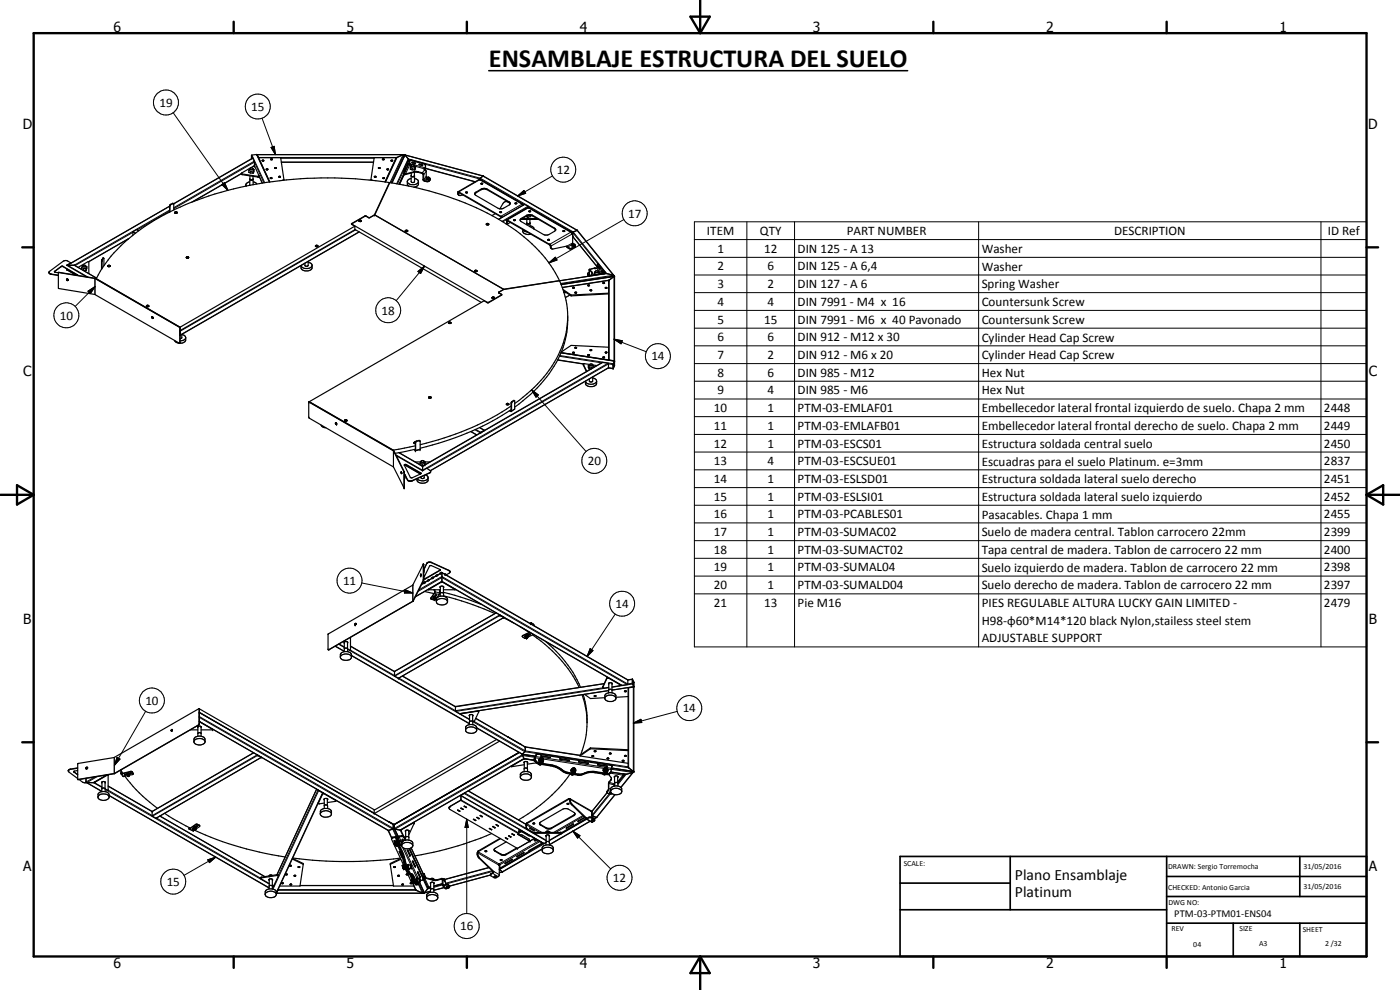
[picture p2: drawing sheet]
<svg xmlns="http://www.w3.org/2000/svg" width="420mm" height="297mm" viewBox="0 0 420 297" stroke-linecap="round" stroke-linejoin="round" font-family="sans-serif">
<defs><g id="words">
<text font-size="7.9" x="146.7" y="20.1">ENSAMBLAJE ESTRUCTURA DEL SUELO</text>
<g font-size="4.7">
<text x="304.6" y="263.9">Plano Ensamblaje</text>
<text x="304.6" y="269.3">Platinum</text>
</g>
<g font-size="4.2">
<text x="34" y="9.6">6</text>
<text x="104" y="9.6">5</text>
<text x="174" y="9.6">4</text>
<text x="244" y="9.6">3</text>
<text x="314" y="9.6">2</text>
<text x="384" y="9.6">1</text>
<text x="6.8" y="38.7">D</text>
<text x="410.6" y="38.7">D</text>
<text x="7" y="112.9">C</text>
<text x="410.8" y="112.9">C</text>
<text x="7" y="187.1">B</text>
<text x="410.8" y="187.1">B</text>
<text x="7" y="261.4">A</text>
<text x="410.8" y="261.4">A</text>
<text x="34" y="290.4">6</text>
<text x="104" y="290.4">5</text>
<text x="174" y="290.4">4</text>
<text x="244" y="290.4">3</text>
<text x="314" y="290.4">2</text>
<text x="384" y="290.4">1</text>
</g>
<g font-size="3.9">
<text x="47.9" y="32">19</text>
<text x="75.4" y="33.2">15</text>
<text x="167.1" y="52.2">12</text>
<text x="188.5" y="65.3">17</text>
<text x="212.2" y="70.5">ITEM</text>
<text x="228.1" y="70.5">QTY</text>
<text x="254.1" y="70.5">PART NUMBER</text>
<text x="334.3" y="70.5">DESCRIPTION</text>
<text x="398.5" y="70.6">ID Ref</text>
<text x="215.3" y="75.8">1</text>
<text x="229.3" y="75.8">12</text>
<text x="239.4" y="75.8">DIN 125 - A 13</text>
<text x="294.6" y="75.9">Washer</text>
<text x="215.3" y="81.2">2</text>
<text x="230.3" y="81.2">6</text>
<text x="239.4" y="81.2">DIN 125 - A 6,4</text>
<text x="294.6" y="81.2">Washer</text>
<text x="215.3" y="86.4">3</text>
<text x="230.3" y="86.4">2</text>
<text x="239.4" y="86.4">DIN 127 - A 6</text>
<text x="294.6" y="86.5">Spring Washer</text>
<text x="17.9" y="95.9">10</text>
<text x="114.5" y="94.4">18</text>
<text x="215.3" y="91.8">4</text>
<text x="230.3" y="91.8">4</text>
<text x="239.4" y="91.8">DIN 7991 - M4 x 16</text>
<text x="294.6" y="91.9">Countersunk Screw</text>
<text x="215.3" y="97.1">5</text>
<text x="229.3" y="97.1">15</text>
<text x="239.4" y="97.2">DIN 7991 - M6 x 40 Pavonado</text>
<text x="294.6" y="97.2">Countersunk Screw</text>
<text x="215.3" y="102.4">6</text>
<text x="215.3" y="107.7">7</text>
<text x="230.3" y="102.4">6</text>
<text x="230.3" y="107.7">2</text>
<text x="239.4" y="102.4">DIN 912 - M12 x 30</text>
<text x="239.4" y="107.7">DIN 912 - M6 x 20</text>
<text x="294.6" y="102.5">Cylinder Head Cap Screw</text>
<text x="294.6" y="107.8">Cylinder Head Cap Screw</text>
<text x="195.5" y="108.2">14</text>
<text x="215.3" y="113">8</text>
<text x="230.3" y="113">6</text>
<text x="239.4" y="113">DIN 985 - M12</text>
<text x="294.6" y="113">Hex Nut</text>
<text x="215.3" y="118.3">9</text>
<text x="230.3" y="118.3">4</text>
<text x="239.4" y="118.3">DIN 985 - M6</text>
<text x="294.6" y="118.3">Hex Nut</text>
<text x="214.3" y="123.7">10</text>
<text x="230.3" y="123.7">1</text>
<text x="239.4" y="123.7">PTM-03-EMLAF01</text>
<text x="294.6" y="123.7">Embellecedor lateral frontal izquierdo de suelo. Chapa 2 mm</text>
<text x="397.3" y="123.7">2448</text>
<text x="214.3" y="128.9">11</text>
<text x="230.3" y="128.9">1</text>
<text x="239.4" y="129">PTM-03-EMLAFB01</text>
<text x="294.6" y="129.1">Embellecedor lateral frontal derecho de suelo. Chapa 2 mm</text>
<text x="397.3" y="129">2449</text>
<text x="214.3" y="134.3">12</text>
<text x="230.3" y="134.3">1</text>
<text x="239.4" y="134.3">PTM-03-ESCS01</text>
<text x="294.6" y="134.4">Estructura soldada central suelo</text>
<text x="397.3" y="134.3">2450</text>
<text x="176.4" y="139.6">20</text>
<text x="214.3" y="139.6">13</text>
<text x="230.3" y="139.6">4</text>
<text x="239.4" y="139.6">PTM-03-ESCSUE01</text>
<text x="294.6" y="139.7">Escuadras para el suelo Platinum. e=3mm</text>
<text x="397.3" y="139.6">2837</text>
<text x="214.3" y="144.9">14</text>
<text x="230.3" y="144.9">1</text>
<text x="239.4" y="144.9">PTM-03-ESLSD01</text>
<text x="294.6" y="145">Estructura soldada lateral suelo derecho</text>
<text x="397.3" y="144.9">2451</text>
<text x="214.3" y="150.2">15</text>
<text x="214.3" y="155.5">16</text>
<text x="230.3" y="150.2">1</text>
<text x="230.3" y="155.5">1</text>
<text x="239.4" y="150.2">PTM-03-ESLSI01</text>
<text x="239.4" y="155.5">PTM-03-PCABLES01</text>
<text x="294.6" y="150.3">Estructura soldada lateral suelo izquierdo</text>
<text x="294.6" y="155.6">Pasacables. Chapa 1 mm</text>
<text x="397.3" y="150.2">2452</text>
<text x="397.3" y="155.5">2455</text>
<text x="214.3" y="160.8">17</text>
<text x="230.3" y="160.8">1</text>
<text x="239.4" y="160.8">PTM-03-SUMAC02</text>
<text x="294.6" y="160.9">Suelo de madera central. Tablon carrocero 22mm</text>
<text x="397.3" y="160.8">2399</text>
<text x="214.3" y="166.2">18</text>
<text x="230.3" y="166.2">1</text>
<text x="239.4" y="166.2">PTM-03-SUMACT02</text>
<text x="294.6" y="166.2">Tapa central de madera. Tablon de carrocero 22 mm</text>
<text x="397.3" y="166.2">2400</text>
<text x="214.3" y="171.4">19</text>
<text x="230.3" y="171.4">1</text>
<text x="239.4" y="171.4">PTM-03-SUMAL04</text>
<text x="294.6" y="171.5">Suelo izquierdo de madera. Tablon de carrocero 22 mm</text>
<text x="397.3" y="171.4">2398</text>
<text x="102.9" y="175.5">11</text>
<text x="214.3" y="176.8">20</text>
<text x="230.3" y="176.8">1</text>
<text x="239.4" y="176.8">PTM-03-SUMALD04</text>
<text x="294.6" y="176.8">Suelo derecho de madera. Tablon de carrocero 22 mm</text>
<text x="397.3" y="176.8">2397</text>
<text x="184.7" y="182.4">14</text>
<text x="214.3" y="182.1">21</text>
<text x="229.3" y="182.1">13</text>
<text x="239.4" y="182.1">Pie M16</text>
<text x="294.6" y="182.1">PIES REGULABLE ALTURA LUCKY GAIN LIMITED -</text>
<text x="397.3" y="182.1">2479</text>
<text x="294.6" y="187.4">H98-φ60*M14*120 black Nylon,stailess steel stem</text>
<text x="294.6" y="192.7">ADJUSTABLE SUPPORT</text>
<text x="43.6" y="211.5">10</text>
<text x="204.9" y="213.7">14</text>
<text x="50" y="265.8">15</text>
<text x="184" y="264.7">12</text>
<text x="138.1" y="279.1">16</text>
</g>
<text font-size="3.1" x="352.4" y="275.2">PTM-03-PTM01-ENS04</text>
<g font-size="2.4">
<text x="271.2" y="259.7">SCALE:</text>
<text x="350.6" y="260.8">DRAWN: Sergio Torremocha</text>
<text x="391.2" y="260.6">31/05/2016</text>
<text x="350.6" y="267">CHECKED: Antonio Garcia</text>
<text x="391.2" y="266.7">31/05/2016</text>
<text x="350.6" y="271.4">DWG NO:</text>
<text x="351.6" y="279.3">REV</text>
<text x="372" y="279.4">SIZE</text>
<text x="391" y="279.6">SHEET</text>
<text x="358.1" y="284.1">04</text>
<text x="377.9" y="283.8">A3</text>
<text x="397.7" y="283.8">2 /32</text>
</g>
</g></defs>
<g fill="none" stroke="#000" stroke-width=".35">
<path d="M72.5 52.1l-14.6 8.4M72.5 52.1l4.9 .8 .4-.2M73.8 55.5l.1 .3M73.8 55.5v.3M74.7 51.1v.6l.6 .2M74.7 51.1l.6 .3M75 54.6l-1 .4-.2 .5M75 53.8h.1M75 53.8v1.8M75 50.6l-.3 .5M75 52.7v1.1M75 53.8l.1 .1"/>
<path d="M75 53.6v.2M75.1 53.9h.7M75.1 53.9l.3 .1M75.3 51.9h.7M75.3 51.4v.5M75.9 50.5l-.7-.1-.2 .6M75.9 50.5v.1M75.9 50.6l-.5 .3-.4-.1M75.9 52.9v.9M75.9 53.6l.1 .2M76 53.8v1.6M76 53.8l-.5 .2"/>
<path d="M76 54.6l.7 .2 .4 .4M76 51.3v.6M76 51.3l-.7 .1M76.2 50.8l-.2 1.1M76.2 50.8l-.3-.1v.3M76.2 50.8l-.2 .5M76.3 49.9l-3.8 2v.4l4.9 .8h.3l.1-.4M76.3 49.9h.1M76.4 49.9v-1.3l-.6-1.2-23.8 13.6M76.4 49.8l-.1 .1M76.4 49.9l1.4 2.8M77.2 46.5l.4 .7"/>
<path d="M77.2 46.4l3.7 8.2-3.3-7.3M77.2 46.4l.4 .8M77.6 47.3v.1M77.6 47.3v.2M77.6 47.3h6.6l1 6.5M77.8 52.8l.9 2.1M78.8 48.3v-.3h.3v.3M78.8 48.3h.3M79.9 50.8l.2 .2M79.9 50.8l.5-.1-.2 .3M79.9 50.8h.1M80 50.9h.3"/>
<path d="M81.1 53.5l.3-.2 .2 .3M81.1 53.5h.1M81.1 53.5l.5 .1M81.2 53.6h.3M81.3 47.9l.1-.3 .3 .1-.1 .2M81.3 47.9h.3M82.5 50.5v-.2h.5l-.1 .2M82.5 50.5h.4M83.7 53h.5l-.3 .2zM83.8 53.2h.3M84.4 48.7h27.7M85.2 53.8v.3"/>
<path d="M85.2 53.8l-.5 .3M111.3 53.8v.3M111.3 53.8l.6 .3M112.3 53l.4-.1 .1 .2-.2 .1zM112.4 53.2h.4M113.7 50.5v-.2h.4l-.1 .2M113.7 50.5h.3M114.9 47.9l-.1-.1 .2-.2 .2 .1v.2M114.9 53.4l.2-.1 .3 .2zM114.9 47.9h.3M115 53.6h.3M116.2 50.9v-.2h.3v.2"/>
<path d="M116.2 50.9l.1 .1M116.2 50.9h.3M116.5 50.9l-.1 .1M116.9 54.8a114.4 114.4 0 0 0-62.9 7.3 53.9 53.9 0 0 0-23.2 18.1l-1.9 3.4M116.9 54.8l-4.6 9.7-1.3 .8M116.9 54.8v.2M117.3 48.2l.5 .1M117.4 48.1h.4M117.4 48.1l-.1 .1M117.4 48.3h.4M117.8 48.1v.1M117.8 48.2v.1"/>
<path d="M118.9 47.3h-6.6l-1 6.5M118.9 47.3l-3.4 7.3M118.9 47.3v.2M121 46.4l-2.1 1-3.3 7.2M121.2 52.2v.1M121.2 47.1v-.7h-44.2l-1.4 .1-.1 1.2M121.2 52l.2 .1M121.2 52.2l-1.4 3.1 1.4-3M121.2 52.3l-1.3 3M121.2 52.1l.5 .3M121.4 52.1l.3 .1M121.5 46.5l23.5 6.3"/>
<path d="M121.6 46.5l1 1.3v.5M121.6 46.5l-4.1 8.4M121.6 46.5h.1M121.6 51v.1M121.6 51.1h.1M121.7 50.9l.2-.6-.2 .8M121.7 50.9l-.1 .1M121.7 52.2l2.7-.7h.9l1.7 .5 .3 2.1 1.1 .3 .7-.7M121.7 52.2v.2M122.2 49.8h.1M122.2 49.7h.1M122.4 48.3l-1.2 2.7v1.1"/>
<path d="M122.5 48.2l-.1 .1M122.5 48.2l.2 .1M122.5 49.1l-.3 .7zM122.7 48.3l-1.3 2.6v1.2M122.7 48.3v1h.3M122.8 49.1l.2 .2M123 48.2l.4-.2 4.1 1.1 .2 .3-.1 1.2M123.1 48.2l4.2 1 .4 .4M123.1 48.2l-.1 1.1M123.1 50.1v.7l.6 .2M123.1 50.1l.6 .4M123.4 53.6l-.8 .2-.4 .6v1l.4 .4"/>
<path d="M123.4 49.7l.4-.3h.4l.2 .6M123.4 49.7l-.3 .4M123.4 49.7a.58 .58 0 0 0 1 0l.3 .2M123.4 52.6l.2 .4M123.4 49.6v.4M123.4 52.8l.2 .2M123.6 53h.6M123.7 51h.8M123.7 50.5v.5M123.8 48.7v.2l.9 .1M123.8 48.7l.9 .3M124.4 51.7l-2.7 .7"/>
<path d="M124.4 51.7h1.2l1.3 .4 .2 2.1a1.24 1.24 0 0 0 2-.2l-.2-.5M124.4 51.7v2.8a.58 .58 0 0 1-1 0v-2.6M124.4 52.8l-.2 .2M124.4 52.6v.2M124.4 53.6a.93 .93 0 0 1 1.2 .8 .93 .93 0 0 1-1.1 1 1.83 1.83 0 0 1-2.3-.9M124.5 50.3v.7M124.5 50.3l-.8 .2M124.7 49.9l-.2 1.1M124.7 49.9l-.2 .4M125.6 54.5a1.32 1.32 0 0 1-1.4 1.6M125.9 49.3l.8 .2 .1 .2-1-.3v-.1l1 .3M125.9 49.3h.1"/>
<path d="M127.4 50.8h.1M127.4 50.9l.5 .5v1.7l.2 .1M127.4 50.7v.2M127.4 50.7v.1M127.6 50.5l15 4.1M127.6 50.6l-.2 .2M127.7 50.2l-.3 .5M128 53.5v.3l.3 .1M128 53.5l.3 .1M128.1 53.8h.1M128.3 53.3h.3M128.3 53.4h.3"/>
<path d="M128.3 53.3v.1M128.3 53.6v.3M128.6 53.3v.1M128.7 53.8v.1M128.7 53.8l-.4 .1M128.8 53.6l-.1 .3M128.8 53.6h-.5M128.9 53.3l-.1 .5M128.9 53.3l-.3-.2-.5 .1-.1 .3M128.9 53.3l-.1 .3M137.4 57.5v.8l.4 .3M137.4 57.5l.3 .1"/>
<path d="M137.7 57.7l-.1 .6 .2 .3M137.7 57.6v.2l12.6 7.3M137.7 57.6l12.6 7.3M138.9 58.5l-1.1 .1M139.8 57.8h.4M139.9 57.8l-.1-.1 .2-.1 .2 .2M139.9 57.8h.3M142.5 58.3l2-1.4 .7-.2 .8 .1 7.1 4.2M142.5 57.9l2-1.2 .7-.2 .9 .2 6.7 3.9 .3 .7a3.6 3.6 0 0 1-3.6 1.2l-6.7-3.9-.4-.4zM144 54l-.3-.1-6.2 3.6M144 54l12.9 7.2M144.3 55l.6 .1-.4 .1z"/>
<path d="M144.4 55.2h.4M144.9 52.8l-.8 .7-.1 .5M145 52.8h-.1M145 52.8h.1M145 52.8l28.3 16.3M20.1 79.6h2.2l6.7 3.8M20.1 79.6h.1M21.2 78.9l-1.1-.7-1 .1-4.4 3.4M21.2 78.9l-1.2 .7 6.1 3.5M21.2 78.9v.1M26.6 78.5l-3.2 1.7M26.6 78.5h.1"/>
<path d="M26.7 78.5v3.6M31.1 77.5l-.2-.1-.4 .8v2.6M31.1 77.5l-.5 .6v2.5M31.1 77.5h.1M31.1 77.5l.1 2.3M32.3 79.8l.1 .1M32.4 79.8l.1 .2M32.5 79.9v.1M32.5 79.6l.6 .2M32.5 79.6l-.2 .2M32.5 79.6l.5 .1M32.5 79.6l-.1 .2"/>
<path d="M32.5 80h.3M32.7 79.8h-.1M32.7 79.7v.1M32.7 79.7l-.1 .1h.2M32.7 79.7l.1 .1M32.8 79.8h-.1M33 79.7l.1 .1M33.1 79.9l-.3 .1M33.1 79.8h.1M33.1 79.8l-.3 .2M38.5 71.7l-11.8 6.8M41.6 69.2l-.6-.3-1 .6-.1 1.1"/>
<path d="M50.9 61.8l-30.8 17.8M52 61.1l.1 .1v1.8M52 61l-1 .5-.1 2.1M52 61.1l-.9 .5-.1 1.9M52.5 63.7l.2 .3 .4-.2M52.5 63.8v.2M52.5 63.8v.1M52.5 63.9l.3 .1M52.6 63.6l-.1 .1M52.7 63.6l.5 .1-.3 .3M52.7 63.6l-.2 .2M52.8 63.8h.1"/>
<path d="M52.8 63.8h-.1M52.8 63.7v.1M52.8 63.7l-.1 .1h.2M52.8 63.7l.1 .1M52.9 63.6l.2 .3M53.1 63.9l-.1 .1M56 77.3l.1 .2 .4-.1M56 77.1h.5l.1 .2M56 77.1v.3M56.1 77.1l-.1 .2h.6M56.2 77.1v.2l.2-.1M56.2 77.1v.1"/>
<path d="M56.2 77.1l.2 .1M56.2 77l-.1 .1M56.3 77l.3 .3M56.4 77.2l-.1 .1M92.5 78.4v1.3l-.3 .2-.7-.2v-.7M92.5 78.7l1.1 .6-.1 1.4a2.26 2.26 0 0 1-2.7 .3l-.4-.5-.1-.8a1.99 1.99 0 0 0 3.4 0M94.7 73.7l.1 .3M94.7 73.8l.6 .2M94.7 73.8l.1 .2M94.7 73.8h.1M94.8 73.7h-.1M94.9 73.7h-.1"/>
<path d="M94.9 73.6l.5 .1M95 73.6l-.2 .1M95 73.8l-.1 .1M95 73.7v.1M95 73.7l-.1 .1h.3M95 73.8h.1M95 73.7l.2 .1M95.1 73.6l.1 .1M95.3 73.9l-.5 .1M95.4 73.7l-.1 .3M95.4 73.8l-.1 .2M95.4 73.8h.1"/>
<path d="M105.7 67.3l40.6 23.4M106.5 67.9v1l-52.5 30.3M106.5 67.9l-52.5 30.3M106.5 68.8l37.9 21.9M107.8 66.2l.1 .3 .5-.1M107.8 66.2l.1 .2M107.8 69.6l-53.8 31M107.9 66.1l.5 .1M107.9 66.1l-.1 .1M107.9 66.4h.4M107.9 66.1h.1M108.1 66.3h-.1"/>
<path d="M108.1 66.2v.1M108.1 66.2l-.1 .1 .2-.1M108.1 66.2h.1M108.2 66.1l.2 .1M108.2 66.2v.1M108.4 66.2v.2M108.4 66.2l-.1 .2M110.6 65.3l-.7-.4h-.5l-3.9 2.2 .1 .3 .9 .5M110.6 65.3h.4M110.6 65.3h.1M110.6 65.3h.3M110.6 65.3l-1.1-.4-3.8 2.2v.3"/>
<path d="M110.9 65.3l1.6-.8 38.7 22.3M111 65.3h.1M112.5 64.5l4.5-9.7a89.5 89.5 0 0 1 36.5 13.4 41.9 41.9 0 0 1 14.4 16M121.6 69.3l.1 .2M121.7 69.3l.1 .2M121.7 69.3v.1M121.7 69.4v.1M121.7 69.5h.1M121.8 69.5h.3M122 69.2h.1M122 69.2v.2l.1-.2M122.1 69.1h.1"/>
<path d="M122.1 69.1h-.4v.2M122.2 69.1l.1 .2M122.2 69.5h-.1M122.2 69.1l-.6 .2M122.3 69.3l-.2 .2M122.3 69.2l-.1 .3M122.3 69.3l-.1 .2M122.3 69.3h.1M146 67.3l.2 .1M146.1 67.4l.1 .1M146.1 67.1v.3M146.2 67.1l.4 .1"/>
<path d="M146.2 67.4h.3M146.2 67.1l-.1 .3M146.2 67.3h.2M146.3 67.1h-.2M146.3 67.3h.1M146.3 67.2v.1M146.3 67.2l-.1 .1M146.4 67.1l.2 .1M146.6 67.2v.2M146.6 67.4l-.1 .1M146.6 67.3l-.1 .1M148.6 64.1l-1 .6"/>
<path d="M150.1 63.8h.3M150.1 63.8l-.1-.3h.3l.2 .1-.1 .2M150.3 64.9l.4 .3M150.3 64.9v.2M150.3 65.1l.3 .1M150.4 65.1v.1M152 66l.1 1.1M152 66h.2l.1 1.1M152 66.1l.2 .1M152.1 67.1l-.2 .1M152.1 67.1h.2M152.2 66.2h.1"/>
<path d="M152.2 66l12.8 7.3M152.2 66.2l12.8 7.2M153.1 61v.1M153.1 61l-1-.5-.6 .1-1.5 2.1M153.2 66.7l-.9 .4M154.1 66l.4-.1 .2 .2-.4 .1zM154.2 66.2h.4M154.6 60.9l.5 .1a.26 .26 0 0 1-.3 .2 .26 .26 0 0 1-.2-.3zM155 61.1h-.2M156.1 66.1l.4 .4 7 4a4.2 4.2 0 0 0 3.2-1.4l.1-.1M156.1 66.1l.2-.4 1.8-1.1 1.2-.2 7.1 4.1 .4 .5M156.4 65.8h5.2"/>
<path d="M156.7 65.6h4.5M156.9 68.9a1.36 1.36 0 0 0 1.8 1.5l.6-.1M156.9 61.2l-.2 .1 .3 .2M156.9 61.2v.1M156.9 61.3l.1 .2M157 68.9l.4 .4 .7 .3M157 61.5h.1M157.4 61.3h.1M157.4 61.3l-7.8 4.5M157.4 61.3l1 .6 .2 .5M157.9 64.9l.4 .3M158.1 66.9l.1 .2"/>
<path d="M158.1 65.8v1.6M158.1 66.8v.1M158.2 67.1l.1 .1M158.3 64.7l-2.2 1.4M158.3 64.7v.5M158.3 67.2h.5M158.6 62.4l12.8 7.2M158.6 62.4l-6.5 3.6M158.7 63.5h.1M158.8 63.5h.1M158.9 63.5h.3M158.9 63.5h-.1"/>
<path d="M159 67.1l-.2 .1M159 65.8l.1 2.2M159 67v.1M159 66.8v.3M159.1 67.7l1 .5 .1 .5M159.1 65l-.8 .2M159.1 64.6v.4M159.2 63.5h-.3M159.2 63.4l-.2-.2-.3 .3M159.2 63.4h.1M159.2 63.4v.1M159.3 64.6l-1 .1"/>
<path d="M159.3 64.6l7.1 4 .4 .4M159.4 64.7l-.3 .3M159.4 64.6v.1M164.4 72.1h.5M164.4 72l.5 .1M164.9 71.9l-.3-.1-.2 .2M164.9 71.9v.1M164.9 72v.1M165 73.3l.3 .3 .1 .9 .4 .2 4.4-.9 .1 .4 1.1 .3 1.3-.7M165 73.4l.2 .8 .4 .5M165 73.3v.1M169.3 69.4h-.3"/>
<path d="M169.4 69.2l-.4 .2M169.4 69.2v.1M169.4 69.3v.2l-.4-.1M171.4 69.6h-.2l.3 .2M171.4 69.6l.1 .2M171.5 69.8l.1 .5 .3-.2h-.3M171.6 73.4v.4l.4 .1M171.6 73.4l.4 .3M171.9 71h.1M171.9 71l7.4 9.1M172 73.7v.2M172.3 73.9h.1"/>
<path d="M172.3 73.9h-.3M172.4 73.6v.3M172.4 73.6l-.4 .1M172.5 73.3l-.8-.1-.1 .2M172.5 73.5l.1 .6-1.2 .6-1.1-.4-.3-.4M172.5 73.3l-.1 .6M172.5 73.3l-.1 .3M173.3 69.1l-1.4 .7 .1 3.4M173.3 69.1l11 13.6M179.4 79.2l1.9 2.5 .1 .4-4.9 .8M179.4 79.2l-.3 1.3-.6-.1-1.6 .4M179.5 79.2h.1"/>
<path d="M179.5 79.2h-.2M179.6 79.2l1.9 2.4 .1 .5M14.7 81.8l.4 .5 2.4 .4M14.7 81.7l.4 .5 2.4 .3M14.7 81.7v.1M16.3 81.5l2.1-1.6 4.9 2.7M16.3 81.5l1.2 .3M16.3 81.5h.1M16.4 81.5l2.3-1.7 4.6 2.8M17.5 81.8l.1 4.8 10.9 1.7M17.5 81.8l.2-.1 10.8 1.8 25.5 14.8M17.6 81.8l10.9 1.8"/>
<path d="M17.6 81.7v.1M20 83.8l.3-.1 .2 .4-.4 .1zM20 80.6v.3l2.8 1.6M20 83.9l.1 .1M20.1 84l.3 .1M20.1 83.8l-.1 .1M20.1 83.8h.3M20.2 83.9l.1 .1M20.2 84h.1M20.2 83.9v.1M20.2 83.7l-.1 .1M20.2 83.7l.1 .1"/>
<path d="M20.3 83.9l-.1 .1M20.3 84h.1M20.3 83.8l.1 .3M20.4 83.8v.2M20.4 84v.1M24.5 80.3v.5M24.5 80.3l.5 .3M24.8 80.2v-.4a.58 .58 0 0 1 .9 0v.4M25 80.6v.6l.9-.1M25.9 80.5v.6M25.9 80.5l-.9 .1M25.9 81v.1"/>
<path d="M26.1 80.1l-.2 .8M26.1 80.1l-.4-.2a.66 .66 0 0 1-1-.1l-.2 .5M26.1 80.1l-.2 .4M28.5 83.6h.1M28.5 88.3v.1M28.5 88.4l25.3 14.6 .2-.2-.1-4.5M28.5 83.6l25.5 14.7M28.9 83.6v.1M28.9 83.6l25.1 14.6M44 91.7v.3M44 91.8v.2M44 91.7h.1"/>
<path d="M44.2 91.9h.2M44.2 91.6l-.2 .1M44.3 91.7l-.1 .2M44.3 91.8l-.1 .1M44.3 91.7v.1M44.3 91.8v.1M44.3 91.7l.1 .2M44.4 91.6l.2 .1M44.4 91.6l.3 .1M44.4 91.6l-.4 .1M44.5 91.9l-.4 .1M44.6 91.7l-.1 .3"/>
<path d="M44.6 91.9h-.1M44.7 91.9h-.7M45.6 95.3l.2 .2M45.6 95.4l.3 .1M45.7 95.1l.2 .1M45.8 95.3h.1M45.7 95l-.1 .3M45.7 95l.1 .1M45.8 95.3v.1M45.8 95.2l.1 .3M45.9 95.2v.3M45.9 95.4l-.1 .1"/>
<path d="M54 98.2v4.5l-.1 .2M134.7 96.8v.2M134.7 97h.1M134.7 97h.5M134.9 96.9h.1M134.9 96.8v.1M134.9 96.8l.1 .1M134.9 96.8l.2 .1M135.1 96.9h-.1M135.1 96.7l-.4 .1M135.1 96.7l.2 .1-.1 .2M135.2 96.7l-.5 .1"/>
<path d="M135.2 96.7l.1 .3h-.6M135.3 96.9l-.1 .1M142.4 81.3v.1M142.4 81.4h.6M142.4 81.2v.1M142.4 81.3l.6 .1M142.5 81.2h-.1M142.6 81.2h-.1M142.7 81.1h.2M142.7 81.3v.1M142.7 81.1l-.2 .1M142.7 81.2v.1"/>
<path d="M142.7 81.2h.2l-.2 .1M142.9 81.1l.1 .1M143 81.2l.2 .1M143 81.2h.1M143.1 81.4h-.1M143.1 81.3l-.1 .1M143.1 81.3h.1M143.2 81.3l-.2 .1M146.2 90.8l-.9-.5-52.5 30.2M146.3 90.7v.1M146.3 90.7h.3M146.6 90.7v.1"/>
<path d="M147.6 89.3l.3 .2M147.7 89.4l.2 .1M147.7 89.4v.1M147.8 89.2l-.2 .1M147.9 89.5h.3M147.9 89.2h.3l.1 .3M148 89.3l-.1 .1M148 89.2v.1M148 89.2l-.1 .2 .2-.1M148 89.2l.1 .1M148.1 89.3h-.1M148.3 89.2l-.3-.1-.3 .3"/>
<path d="M148.3 89.4l-.1 .1M148.3 89.2l.1 .1M148.4 89.3l-.1 .1M148.4 89.4l-.2 .1M148.4 89.3v.1M149.7 87.9l.7 .4v.3M149.8 87.8l.8 .7-3.9 2.3h-.5M150.4 88.5l-3.8 2.2M151.2 86.8l-1.6 .9 .1 .2M151.2 86.8v.1M167.9 84.2l-16.8 2.7-1.3 .8v.2M167.9 84.2a26 26 0 0 1-3.8 27.9 44.7 44.7 0 0 1-9.6 9"/>
<path d="M167.9 84.2v.1M167.9 84.2l-16.8 2.6M169 86.9l2.4 1.6M169.1 87.2l2.3 1.6M169.6 87.5l-.4 .1M169.7 87.6l-.5 .1M170 87.8l-.7 .1M170.4 95a28.5 28.5 0 0 1-9.1 21.3l-2.1 2.1-4.7 3.8M171 88.5l-1.3 .8M171.4 88.5v.3M171.9 86.4h.4M172 86.4l-.1-.1 .2-.2 .3 .2-.2 .1"/>
<path d="M172 86.4h.2M172.5 87.8l.1 .1M172.6 87.9h.1M172.6 87.9h.4M172.7 87.9h.2M173 87.8l-.2-.2-.3 .2M173 87.8h.1M173 87.8l-.1 .1M176.3 82.2l.4 .4M176.4 85.6v.1M176.4 85.6h.1M176.4 85.6h.5"/>
<path d="M176.4 85.7l.2 .1M176.5 85.7h.3M176.8 81.8l-.5 .2 .3 .7M176.9 85.7l-.1 .1M176.9 85.6h.1M176.9 80.8l.8 1.1M176.9 80.8l-.1 1.8M176.9 85.6v.1M177.1 87l.2-.1 .3 .3h-.4zM177.4 87.2h.1M177.4 87.2h-.2M177.7 81.9l-.8-.9v1.6"/>
<path d="M177.7 81.9l-.3 .6M178.3 82l.5 .3M178.3 82v.4M178.6 81.5l-.3 .5M178.6 81.5v.4M178.7 81.4l-.1 .1M178.7 81.4l.4-.2 .5 .3M179.6 80.2h.1M179.6 80h.1M179.6 80v.2M179.6 81.5v.4M179.6 81.5l-.4 .3-.6-.3"/>
<path d="M179.6 81.6l.3 .2M179.7 80l.4 .6M179.7 80.2l.4 .5M179.9 81.8v.4M179.9 81.8l-.2 .4M180.1 80.6v.1M180.6 81.3l.4 .4M180.6 81.2l.5 .7M180.6 81.2v.1M181 84.8l.4 .2h-.5zM181 81.8l.1 .1M181 81.7v.1"/>
<path d="M181 85h.4M181.1 82l.3 .1M181.1 82l-4.5 .7-.3 .2M181.7 86.5l.1-.3 .3 .3M181.7 86.5h.1M181.7 86.5h.4M182.1 86.5h-.1M182.7 88.2l-11.3 .6M182.7 88l-11.3 .5M182.7 84.2l-13.9 2.1M182.7 84.2v.1M182.7 84.2v23.9l1.7 .2"/>
<path d="M184.3 82.8l-2.4-.8-14 2.2M184.3 82.8l.1 .1M184.3 82.9l-1.6 1.3M184.3 82.9l.1 26.8M184.4 82.9l-16 2.5M54.6 100.3v1.1l-.6 .2M54.6 100.4l.5 .1a.77 .77 0 0 1 .6 .8 .77 .77 0 0 1-.5 .7l-1.2 .3M55.7 101.3a1.7 1.7 0 0 1-.8 1.6 1.7 1.7 0 0 1-1.9-.1l-.6-.6M128.6 119.3l.5 .1M128.7 119.2l.1 .2M128.7 119.1v.1M128.8 119.1l-.2 .2"/>
<path d="M129 119l-.3 .1M129 119.3h-.1M129 119.2v.1M129 119.2l-.1 .1M129 119.2h.1M129.1 119.2l-.2 .1M129.1 119.2l-.1 .1M129.1 119l.2 .2M129.1 119l-.3 .1M129.1 119l.3 .2M129.3 119.2l-.2 .2M129.4 119.2v.1"/>
<path d="M129.4 119.3l-.3 .2M129.4 119.3l-.1 .1M167.3 108l7.8 1.2M168.3 105.8l16.1 2.5M168.4 105.8l14.3 2.2M172 106v-.3h.3l-.1 .3M172 106h.2M172 105.9l-.1 .1M172.2 105.9l.1 .1M172.6 104.5h.4M173 104.3l-.3-.1v.3M173 104.3h.1"/>
<path d="M173 104.3l-.3 .2M175.1 109.3l.9 2.2M175.1 109.3h1.8M175.1 109.3l1 2.1M176.5 106.6h.3M176.6 109.7l.3 1.1M176.6 109.7l.3 .5M176.9 110.2v.6M176.9 110.2h.7M176.9 109.5v.3M176.9 109.5l-.3 .2M176.9 106.6h.1"/>
<path d="M176.9 109.5l.3 .2 .6-.1M176.9 106.5h-.5l.1 .2 .4-.1M176.9 106.5v.1M177.1 105v.1M177.1 105l.3-.1 .1 .3M177.1 105.1l.4 .1M177.3 110.7l-.4 .1M177.5 105.2h-.1M177.6 110.2v.3M177.8 109.5l.4 .4M177.8 109.5v.3M177.8 109.5l-.6-.3-.3 .3"/>
<path d="M177.9 113.2v1.1l-.3 .3-.7-.2v-.7M177.9 113.4l.3 .1a.94 .94 0 0 1 .8 1.1 2.04 2.04 0 0 1-3.3-.2v.8l.3 .4a2.3 2.3 0 0 0 2.9-.2l.2-1.1M178 109.5l1.1 .2M178.2 109.9v.3M178.2 109.9l-.6 .3M180.9 107.2l.3-.1 .2 .2M180.9 107.2h.1M180.9 107.2l.1 .2M181 107.4h.4M181.4 107.3l-.4 .1M181.4 107.3h.1M181.6 105.7l.3-.1 .2 .2-.3 .1z"/>
<path d="M181.7 105.9h.4M182.6 110.4l-.1-1.4-1.8-.2-53.9 31.1M182.6 110.4l-53.4 30.8M182.6 110.4l1.4 .2M182.7 104.2l-11.3-.6-3 2M184 110.6h.1M184 110.5h.1M184 109.3v1.2M184.1 110.6h-.1M184.1 109.2l-.1 .1M184.4 108.5l-.3 .7M184.4 108.4l-.4 .9v1.3"/>
<path d="M184.4 109.7l-.3 .8M184.4 109.7l-.3 .9M184.4 108.3v.1M92.7 120.6l25.4 14.7 3.1 6.3v4.8M92.7 120.6l.1 4.9 25.3 14.6 3.1 6.2M92.8 120.6l25.3 14.6 3.3 6.4-.2 4.8M92.8 120.6h-.1M92.8 120.5l25.2 14.5M92.8 120.5v.1M96.3 127.6l.6 .5 .9 .3M100.7 126.9l.1 .3M100.7 126.9h.2"/>
<path d="M100.8 127l.1 .2zM100.8 126.9l-.1 .2 .2 .3 .1-.4M100.8 126.9h.1M100.8 126.9l.2 .1M100.9 127l-.1 .1M100.9 127.3h.1M101 127v.3M101 127.3h.1M103.5 126.2v.1M103.5 126v.3M103.6 126.4h.3M103.6 126.3h.3"/>
<path d="M103.7 126.2h.1M103.7 126.1v.1M103.7 126.1v.1l.2-.1M103.7 126.1h.2M103.9 126.1l-.2 .1M103.9 126h.1M104 126v.3M104 126.3l-.1 .1M104.1 126.1l-.6-.1 .1 .4M104.1 126.2l-.2 .1M104.1 126.1v.2M104.1 126.3h-.1"/>
<path d="M118 135v.1M118.9 136.7l7.9 4.6M119.7 135.8l7.1 4.1M121.4 139.4h.6l4.3 2.5v.3l-2.6 1.1h-.5zM121.4 139.5v.1M121.4 139.5l4.7 2.7M121.5 139.5h.5l4.4 2.6M121.5 139.5h-.1M124.2 132.9l.5 .1M124.3 132.8v.1M124.3 133l.4 .1M124.4 134.9l.3 .4"/>
<path d="M124.4 132.7l-.2 .1M124.4 132.7l-.1 .1M124.4 132.8l.1 .1M124.5 134.9l.1 .1M124.5 132.8l.2 .1h-.2M124.5 132.8h-.1M124.5 132.8h.2M124.6 138.6h1.5M124.6 135v.1M124.7 132.6l-.3 .1M124.7 133.8l-6.7 1.2M124.7 134.8l-6.1 1.2"/>
<path d="M126.1 132.3l-.3-.2-1.1 .5-.1 2.5M126.1 134.9h.1M126.1 139v.4M126.1 139l.6 .2M126.1 134.9v-2.4l-.3-.3-1.1 .5v2.6M126.1 134.9l-1.4 .4M126.4 139.6l.3 .2M126.4 138.8v-.4a.58 .58 0 0 1 .9 0v.4M126.7 139.2v.6M126.8 139.9v1.4M127.2 139.7l-.5 .1M127.5 139.1v.4"/>
<path d="M127.5 139.1l-.8 .1M127.6 138.6h1.5M127.6 138.6l-.1 .9M127.6 138.6l-.3-.1a.77 .77 0 0 1-1.1 0l-.1 .5M127.6 138.6l-.1 .5M141.3 129.5l1.8 1M144 128.3l1.4 .8M144.3 129.8h.1M145.3 129.2l-1 .6M145.3 129.2h.1M145.4 129.1l-1.2 .8M145.4 129.1v.1"/>
<path d="M152 121.2v.2M152 121.4h.6M152.2 121.3h.3M152.3 121.3h.1M152.3 121.2l-.1 .1M152.3 121.2v.1M152.3 121.2l.1 .1M152.3 121l-.3 .2M152.4 121.1l.2 .1M152.6 121.4l-.3-.4-.3 .2v.2M152.6 121.3l-.5 .1M152.7 121.2l-.1 .2"/>
<path d="M153.4 121.8a81.3 81.3 0 0 1-27.3 11.6M153.4 122.9a82.7 82.7 0 0 1-27.3 11.6M154.4 120.2l-.3-.1-.7 .6v2.6l-.4-.1M154.4 120.2l-.9 .7v2.4l-.1 .2-.5-.2M154.4 120.2l.1 2.5-1.1 .7M120.4 141.6l.1 .1M120.4 141.9l.1 .2M120.4 141.6v.3M120.4 141.6l.1 .3M120.4 141.9h.1M120.5 141.6l.1 .5M120.5 142.1h.1"/>
<path d="M120.5 141.6h.1M120.5 141.8v.3M120.5 141.9h.1M120.5 141.7l.1 .1M120.6 142l-.1 .1M121.6 142.5l-.2 1.2M121.6 142.5l-.2 .2M126.8 141.3l1.2-.8 1.2 .8v.3M127.3 142.7v.6a.53 .53 0 0 1-.5 .3 .53 .53 0 0 1-.5-.5M127.7 142.5l.7 .5 .1 1.2a2.02 2.02 0 0 1-3.4-.2v-.4M128.5 143.4a2.04 2.04 0 0 1-3.3 .2M128.9 141.9l-5.2 2.3a1.17 1.17 0 0 1-1.4-.3"/>
<path d="M128.9 141.9l-5.6 2.5-1-.3-.7-1.6M129.2 141.6l-.3 .3M129.2 141.5v.1M126.2 172.8h.1M126.2 172.7l.1 .1M126.2 172.6h.1M126.3 172.3v.5M126.3 172.3l-.1 .5M126.3 172.3v.3M126.3 172.3h.1M126.3 172.3l.1 .1M127 169.2l.2 4.9-3.2 6.3-25.3 14.5"/>
<path d="M127 169.3l-3.1 6.3-25.4 14.6v4.7M127 169.2v4.9l-3.1 6.2M127.1 175l-.6 .3M127.2 172.6h.1M127.2 172.8h.1M127.4 170.4v.1M127.4 170.5l.7-1.4a1.22 1.22 0 0 1 1.4-.3l5.6 2.7-.2 .4-.9 .6M127.4 170.5l-.2 1.5M127.4 170.4l.9-1.6 1-.1 5.7 2.7M127.4 170.4l-.2 .1M127.4 177.5l2.8 .6M127.5 174.6l-.5 .2 .2 .3 .4-.2"/>
<path d="M127.5 174.6l.1 .3M127.5 174.6l.1 .1M127.6 174.7v.2M128.3 174.2l-.7 .5M128.6 176.8v.1M128.6 176.9v.1M128.6 176.9l4-2.3 4 2.3M128.6 177h3.6M128.7 173.9l.2 .3M128.7 173.9l.2 .1M128.7 173.9l-.4 .2 .1 .3 .5-.2M128.9 174v.2"/>
<path d="M129.6 173.5l-.7 .5M130 173.1l.1 .3M130 173.1l.1 .1M130 173.1l-.5 .3 .2 .3 .4-.3M130 179.5h.1M130 177l.5 .1M130.1 179.5h.1M130.1 179.3l-.1 .2M130.1 173.2v.2M130.1 179.4h.1M130.2 179.2l-.1 .1M130.2 179.2h.1"/>
<path d="M130.2 179.9h.1M130.2 179.5v.3M130.2 179.8l.3-.1v.3M130.2 179.8v.1M130.2 179.1v.5l-.2-.1M130.2 179.1h.3l.2 .4h-.6M130.2 179.1v.1M130.3 179.9l.1 .1M130.4 178.9l.3 .2M130.4 179.8l.2 .1M130.5 177.8l-1.2 1.6v.3l1.2 .3M130.5 177v.8"/>
<path d="M130.5 179.2h.3M130.5 177.8l-1.2 1.8M130.5 179.2l.1 .1M130.5 179.2h-.3M130.6 179.3l-.5 .2M130.6 179.9h-.1M130.6 179.3v.5M130.6 179.3h.1M130.6 179.6h.1M130.6 179.3l.1 .1M130.7 179.1l.1 .1M130.8 179.2l-.1 .1"/>
<path d="M130.8 172.8l-.7 .4M131 178.6l-.3-.1-.4 .5M131 178.6l-.3 .5M131 178.6l-.4 .4h-.5v.3M131.2 172.4l.1 .3M131.2 172.4l.1 .1M131.2 172.4l-.4 .3 .1 .3 .4-.3M131.3 172.5v.2M131.7 178.4l.4 .1M131.9 177.4l.3 .1M131.9 177l-.1 1.3-1.3 1.7M132 172l.4-.3 .2 .3-.4 .3z"/>
<path d="M132.1 176l.1 .3M132.1 176.1h.1M132.1 176l.4-.1 .6 .1M132.1 170.9h.1M132.1 170.9l-2.6-1.2-.6 .1-1.7 3.6M132.1 172.1l-.8 .4M132.2 170.9l-4.6 2.7-.4-.1M132.2 170.9l-4.4 2.8-.6-.1M132.2 176v2M132.2 178l-.1 .9M132.2 178.9l-1.1 .6-.1 1.1a1.99 1.99 0 0 0 3.3 0 1.97 1.97 0 0 0-3.3-.2M132.2 178l.3-.2 .6 .2"/>
<path d="M132.2 178.9a1.59 1.59 0 0 1 2.1 1.7M132.4 171.7l.2 .1M132.6 171.8v2.7M132.6 174.5l-7.9 4.6M132.6 174.5l53.9 31.1 1.8-.2 .1-1.4M132.6 171.8l.8 .5M133.1 177h3.5M133.1 177.7l6.6 1.9 4.8 1.8M133.1 178v.9M133.1 176v2M133.1 176.1h.1M133.1 176v.3"/>
<path d="M133.1 178.8a92.6 92.6 0 0 1 15.4 5.3M133.4 172.3v.2M133.6 172.2l.4 .2-.2 .3-.4-.2M133.6 172.2l-.2 .3M133.6 172.2l-.2 .1M133.9 172.5l54.5 31.5M136.6 176.8v.2M98.5 194.9h.3M98.7 194.9h-.2M100.6 193.9l2.7 1.6M101.8 193.2l1.5 .9M102.3 196.1a2.19 2.19 0 0 1 3.1 0l.1 1.1a1.95 1.95 0 0 1-3.4 0z"/>
<path d="M103.3 192.9v.1M103.3 192.7v2.8M103.3 192.7v.1M103.3 192.7l.4-.2 .6 .2M103.3 194.6l.4-.2 .6 .2M104.3 194.6v.9M104.3 192.7v1.9M104.3 192.7v.3M105.2 191.3v3.8l-.9-.4M105.2 193.8l13.2 7.7M105.5 197a2.09 2.09 0 0 0-3.4 .1M105.5 196.7l35.4 20.5"/>
<path d="M106.5 187.4l.2 .1M106.6 187.2h.1M106.6 187.2l.1 .1M106.8 187.1v.3l-.3 .1v-.1M106.8 187.1l-.3 .3M106.8 187.1h.1M106.8 187l-.3 .4M106.8 187v.3M123.9 180.3v.1M148.9 183.9l-30.5 17.5M150 184.5l1.2 .8M151.1 185.3l3 1.6"/>
<path d="M151.2 185.3h.1M151.2 185.2v.1M151.2 185.3l-31.6 18.2M156 188l2.8 1.7M157.5 191v.1M157.5 190.9h.1M157.5 191.1h.3M157.6 190.9h.2M157.6 190.9l-.1 .1M157.8 190.9h.1M157.8 190.8l-.2 .1M157.8 190.8v.1"/>
<path d="M157.8 191.1h.1M157.8 190.8h.1M157.9 190.8v.4M157.9 191.1h.5M157.9 190.7l-.1 .4M157.9 191.2v.1M157.9 190.9h.4M158 191.4l.3 .1M158 191.4v.1M158.1 191.4h.2h-.3M158.1 190.7l-.2 .1M158.1 190.6l-.2 .1"/>
<path d="M158.1 190.6l.3 .2M158.1 190.7h.1M158.2 190.8l-.4 .2M158.2 190.8l.1 .1M158.2 190.7l.2 .1M158.2 190.7v.1M158.3 191.5l-.1 .1M158.3 191.1v.4M158.3 190.9l.1 .3M158.3 191.5h.1M158.4 190.6l-.3-.1-.3 .3M158.4 190.6l.1 .2"/>
<path d="M158.5 190.8l-.2 .1M158.5 190.8l-.1 .3M159 189.7l-2.1 1-.2 .3M159 190.3l.2 .1-.7 .4M159 190.3l-.7 .3M159 189.8l-2.3 1.2 .7 .5 .5-.1v-.3M159 189.8h.1M159.1 190.3l-.7 .3M159.3 186.9v.3M159.4 186.9l-.2 .2M159.4 186.9h-.1M159.5 186.9l.6 .4 .2 .4"/>
<path d="M159.5 186.9h-.1M159.8 190.5a40.5 40.5 0 0 1 14 15.7M160.1 190.4l-1.7 .8M163.8 192.5a36.9 36.9 0 0 1 10.4 13.7M51.4 219.3h.1M51.4 219.2h.1M51.4 219.3h.2M51.4 219.2l.1 .1M51.5 219.3h.1M51.5 219.1h.1M51.5 219.1l.1 .1M51.6 219.3h-.1"/>
<path d="M51.6 219.1v.1M51.7 219.1l-.1 .2M51.7 218.9l-.3 .4M51.7 218.9l-.3 .3M51.7 218.9v.2M57.2 219h2.2M59.3 218.1h.1M59.3 218.2l.1 .2M59.4 218v2.9M59.4 218.1l.4-.3 .6 .3M59.7 212.6l.1 4.7-.2 .3-25.3 14.6-10.9 1.7M59.7 212.6l-25.4 14.6"/>
<path d="M59.7 212.6l.1 4.6-.3 .4-25.2 14.5M59.8 212.7l52.5 30.3v1l-52.5-30.3 58.2 33.7M59.8 216.5l56.7 32.7 1.5-.5v-1.3M59.8 216.7l4.1 2.2M60.4 218.1v.3M60.4 218v2.9M60.4 218.1h.1M63.8 218.9l-3.4 .1M63.9 218.9h-.1M118.4 201.4v.1M118.4 202.8h.1M118.4 201.5v1.3"/>
<path d="M118.4 202.8l1.2 .7M119.6 203.5h.1M120.8 202.8l15.9 9.2M138.4 214.1l.1 .3 2.4 1.4M139.7 218.9a1.98 1.98 0 0 1 3.4 .2M139.9 217.8a1.97 1.97 0 0 1 3.2 .6 1.68 1.68 0 0 1-.8 1.5 1.68 1.68 0 0 1-1.8 0l-.7-.6-.1-1.1zM140.9 214.6h.1M140.9 214.5v.4M140.9 214.5l.4-.1 .6 .1M140.9 216.5v.9M140.9 216.5l.4-.2 .5 .2M140.9 214.5v2"/>
<path d="M141.8 216.4h.1M141.8 216.5l.1 .9M141.8 214.5v2M141.9 214.6h-.1M141.9 214.5l-.1 .4M142.8 215.5l14.8 8.6M143.1 218.4l13.6 7.9M143.7 213.5l-.4-.1-4.9 .8M143.7 213.3l-1.3 3-.5 .1M174.7 208.4a24.8 24.8 0 0 1-.4 18M175 208.4l1 4.2 .2 4.3M175.4 208.3l1.8 1.3 4.3-.3"/>
<path d="M178.3 208.8l.5 .1-.2 .1zM178.8 208.7h-.2M180.9 206l.2 .5 1.6-.3M180.9 206h.1M181.3 205.1l-44.6 6.9M181.5 209.4l.1-.2a2.28 2.28 0 0 1 2.8-.3l.5 .6M181.8 208.3a2.04 2.04 0 0 1 3.1 .5 1.64 1.64 0 0 1-.8 1.6 1.64 1.64 0 0 1-1.8 0l-.7-.6-.1-1.2zM182.3 203.2l-1.4 2.8M182.7 205v.1M182.7 205v.3M182.7 205l.7-.1 .3 .4M182.7 207.2l-44.7 6.9-1.3-.7v-1.4"/>
<path d="M182.7 205v2M182.7 207v.9M182.7 207l.2-.2 .8 .2M183.7 205v2.9M186.2 205.5l-3.8-2.1-.3 .1-1.2 2.7M186.2 205.4l-.2 .3-2.3 .4M187.4 207.4h.5l-.3 .2zM187.5 207.3h.4M188.5 209l-3.6 .2M189.8 203.8l.4 .9M189.8 203.8h.1M189.8 203.9v1.3l.4 .8"/>
<path d="M189.8 203.8a2.22 2.22 0 0 0 .4 2.1M189.8 203.8l-1.4 .2M190.2 206v-1.4l-.1 26.9M190.2 206l-1.7 .3v23.9l1.6 1.3M190.2 206h.1M190.2 206l-6.5 1.1M22.1 231.5l1.2 .9M23.3 230.5l-2.4 .4-.4 .3 .2 .4 2.6 2M23.3 230.4l-2.4 .4-.4 .4M23.3 231.2l-1.2 .3 1.2 1M23.7 233.9l1.1 .8 1.1 .1M25.8 233.6l.1 1.1"/>
<path d="M25.9 234.7l4.7 2.8M25.9 230.4l.1 .1M26 230.4h.1M26 230.4h-.1M26 230.4v.1M26.1 230.4h.1M26.1 230.4l-.1 .1M26.2 230.3l-.4 .2h.4M26.2 230.5l-.3 .1M26.2 230.2l.1 .1M26.2 230.3l-.4 .1M26.2 230.3v.2"/>
<path d="M26.2 230.4v.1M26.3 230.3v.2M26.3 230.5h-.1M28.4 234.8l2.2 1.3M28.4 234.7v.1M29.4 239.1a1.99 1.99 0 0 1 3.4 .1M29.5 238.1a2.06 2.06 0 0 1 3.3 .4 1.55 1.55 0 0 1-.7 1.5 1.55 1.55 0 0 1-1.6 .1l-1-.5zM30.6 234.7v.2M30.6 234.7h.1M30.6 234.7l.4-.2 .6 .2M30.6 234.6v2M30.6 236.6v.9"/>
<path d="M30.6 236.6l.4-.2 .5 .2M31.5 236.6l.1 .1M31.5 234.6v2M31.6 234.7h-.1M31.6 234.7l-.1 .2M31.6 236.7v.8M32.1 232.5l-4 2.3-2.2-.1M32.3 232.5l-3.9 2.3M32.3 232.5h.1M32.4 232.5h.1M32.5 232.5v4.6l-.9-.4M32.5 235.8l13.2 7.7"/>
<path d="M32.8 238.7l48 27.7M34.3 232.1h.1M34.3 227.3l-10.9 1.8v4.7M34.3 232.1l-10.9 1.7M34.3 227.2v.1M36.3 232.1l3-.5 .7 .6M36.3 232.1l.7 .9 1.3-.3v-.5l-.1 .1M36.4 231.3l.1 .8 3-.7 .5 .9-1.2 .3M36.9 232l-.6-.9v1M37.4 232.4v.1l.8-.1M37.4 232.4l1.2-.2 .2 .1-.1 .4M37.5 232.9a44 44 0 0 0 9.8 9.6"/>
<path d="M38.2 232.3l-.8 .1M38.2 232.5h.1M38.3 232.3l.5 .1M38.3 232.2h.5M38.3 232.6l.1 .4M38.4 232.9h.1M38.4 233h.1M38.4 232.8h.3M38.4 233h.2M38.4 232.8h-.1M38.4 232.8v.1M38.5 232.8l.1 .2"/>
<path d="M38.6 232.3l-.4 .2M38.6 233h.1M38.6 232.3l.2 .1M38.6 232.2v.1M38.7 232.6l-.1 .4M38.8 232.4h.1M38.8 232.2l.1 .1M38.8 232.5v.1M38.8 232.1l.5-.1-.4 .3M38.9 232.3l-.1 .1M38.9 232.3l-.3-.3-.4 .2 .1 .4h.5M39.3 232l-.6 .1"/>
<path d="M59.4 220l.2-.2 .8 .2M59.4 220.9l-.8 .2-.3 .4-.1 1.1a1.95 1.95 0 0 0 3.3-.1l-.1-1-.3-.4-.7-.2M59.4 220.9h1M61.5 222.4a2.16 2.16 0 0 0-3.3 0M76.1 225.8l-30.4 17.7M77.2 226.5l.1 .1M77.3 226.6l1.1 .6M78.4 227.2h.1M78.4 227.2v.1M78.4 227.2l-31.5 18.3-1.2-.6v-1.4M78.5 227.2l-.1 .1M95 236.8l-11.9 25.6"/>
<path d="M95.5 237.1l1.3 .8M96.8 237.9l-13.8 30.1M96.9 237.9h.1M97.3 239.7v2.9M98.2 239.7v2M98.3 239.7l-.1 .1M98.3 239.7l-.7-.1-.4 .2 .1 .2M98.3 239.7l-.1 .3M138.3 238.7v1.4M139.4 237.9l-1.2 .7 24.9 14.5 .8-.4M140.5 237.3l17.3 10M149 221.9l-36.7 21.2"/>
<path d="M149.9 222.4l-37.6 21.7M152.3 221.1h.1M156.2 233a1.97 1.97 0 0 1 3.3 .2M156.2 232.1a2.21 2.21 0 0 1 3.3 .2 1.43 1.43 0 0 1-.4 1.5 1.43 1.43 0 0 1-1.5 .3l-1.3-.5zM156.2 223.3h.1M156.3 223.3l.1 .1M156.7 226.3l4 .6M156.8 226.3l.5 1.3M157.3 227.6l-37 21.4-1.9-.2v-1.4l37.4-21.6-37.5 21.6M157.3 227.6l2.9 .5M157.3 228.6v.1M157.3 228.6v.4"/>
<path d="M157.3 228.6l.4-.1 .6 .1M157.3 230.6v.9M157.3 230.6l.4-.2 .6 .2M157.3 228.6v2M157.6 224.1v1.3M157.6 225.5l-.9 .8M157.6 224.1l16.5 2.5M157.6 225.4v.1M158.3 228.6v2M158.3 230.6v.9M158.3 228.6v.1M158.3 228.6v.4"/>
<path d="M160.2 228.1l.3-.5 .1 .7 .3 .6M160.2 228.1l-2.9-.4-3.9 2.3 3.9-.6M160.2 228.1l.4 .3M160.6 227.3l-.4 .8M160.6 227.3v.1M160.6 227.3h.1M160.9 228.9l.8 .3a16.7 16.7 0 0 1 5.6 1.2l2.7 1.6 4.1 .6a9.4 9.4 0 0 1 4.5-.7l3.5 .5h.5l.5-.3M160.9 226.3l.6-.2 21.7 3.3 .5 .3-.3 1a1.03 1.03 0 0 1-1.1 1.4l-3.5-.6a6.6 6.6 0 0 0-4.2 .7h-1.1l-4-.8a9.3 9.3 0 0 0-4.2-2l-3.7-.5-.5-.3-.4-.6v-1.1zM160.9 228.9l-2.6 .4M161.6 229.2l.4 .3 .5-.1M161.7 228l.1 .5M161.8 227.8a.71 .71 0 0 0 .3 .9 .71 .71 0 0 0 .9-.1"/>
<path d="M161.9 228.5l.3 .2h.6M161.9 227.9l.3 .5M161.9 227.9l.2 .7M162.1 227.7a.54 .54 0 0 0 .4 .5 .54 .54 0 0 0 .6-.3M162.1 228.6h.7M162.1 227.6a.53 .53 0 0 0 .2 .6 .53 .53 0 0 0 .7-.1M162.1 227.5l-.3 .3M162.2 227.5h.6M162.2 227.5l-.3 .4M162.2 227.5h-.1M162.2 228.4l-.1 .2M162.3 227.6l.3 .5 .4-.3"/>
<path d="M162.3 227.7v.1M162.3 227.6h.1M162.3 226.9h.1M162.3 227.6v.1M162.4 227.5v.3M162.4 227.8h.5M162.4 226.8h.1M162.4 226.8l-.1 .1M162.5 226.8l2.7 .5-2.8-.4M162.5 227.5h-.1M162.5 227.5h.2M162.6 227.5l-.3 .1"/>
<path d="M162.6 227.5h.2M162.7 227.5l.4 .4M162.8 227.5l.1 .1M162.8 228.6h.1M162.8 227.5l.2 .3M162.9 228.5l-.1 .1M162.9 227.6v.2M162.9 227.8l-.1 .2-.5-.2M163.1 228.2l-.3 .3-.6-.1M163.1 228.5l-.2 .2M163.1 228.5l-.1 .1M163.1 228l-.1 .1"/>
<path d="M163.1 228.1l-.1 .1M163.1 228.2v.3M163.1 228h.1M163.1 228v.1M163.1 228v.2M168 227.7l2.8 .4zM170.8 228.1v.1M170.8 239.6v.3M170.8 239.9l-12.7 7.2M170.9 239.8h.1M170.9 239.8l-.1 .1M170.9 239.8l.5 1.5 4.4 4.2"/>
<path d="M171.1 239.6l6.2 3.6 .3 .4v1.7M171.1 239.6h-.5l-12.5 7.3M171.1 239.6v.7l.5 .9 4.4 4.2M171.1 232.2a47.8 47.8 0 0 1-15.5 13.8M171.3 232.2l.5 .3 .3-.1M171.4 231a.72 .72 0 0 0 .4 .8 .72 .72 0 0 0 .9-.3M171.4 231a.75 .75 0 0 0 .5 .7 .75 .75 0 0 0 .8-.2M171.4 230.9v.1M171.5 230.9l.2 .2M171.5 230.9l.3 .7M171.7 230.7l-.3 .3M171.7 230.7l-.2 .2"/>
<path d="M171.7 231.1l.2 .3M171.8 230.6a.53 .53 0 0 0 .3 .6 .53 .53 0 0 0 .7-.2M171.8 230.6v.5M171.8 231.6l.6 .1M171.9 231.4l.6 .1M171.9 230.5l-.1 .1M171.9 230.5h.7M171.9 230.5l-.2 .2M171.9 231.4l-.1 .2M172 230.6l.4 .4 .1-.5h-.4l-.2 .3 .1 .2 .4 .1M172.2 230.5l-.3 .2 .3 .3M172.2 231.1h.2"/>
<path d="M172.3 230.5l.2 .1M172.5 231.5l.3-.3-.1 .3M172.5 231.5l-.1 .2M172.5 230.6l.1 .3-.2 .2M172.5 231.5v.1M172.5 231l-.1 .1M172.6 230.5l.2 .5M172.6 230.9v.1M172.7 231.1l-.4 .3-.5-.3M172.8 231l-.4 .7M173.7 228.6l2.8 .4M173.7 228.6h.1"/>
<path d="M173.7 228.6l2.9 .4M174.1 226.6v.2M174.1 226.8l14.4 2.2M176.5 229h.1M177.2 224.7l11.3 .5M177.2 224.4l11.3 .6M177.2 224.4v.3M177.2 224.7l-3.1 2.1M177.2 224.4l-3.1 2.2M177.7 226.8l.5 .1-.3 .1zM177.7 226.8h.1M177.7 226.7h.4"/>
<path d="M178.4 225.3l.1 .3h.2l.1-.3M178.4 225.3h.4M179.4 229.4l2.8 .5zM180.9 232.2l.4 .3 .5-.2M181 231.1a.74 .74 0 0 0 .5 .7 .74 .74 0 0 0 .8-.2M181 231v.1M181 231.1a.68 .68 0 0 0 .7 .7 .68 .68 0 0 0 .7-.6M181.1 230.9h-.1M181.2 230.9l.6 .4 .6-.2M181.2 230.9l.2 .6M181.4 230.6l-.4 .4M181.4 230.6l-.2 .3"/>
<path d="M181.4 230.5l.1 .9M181.4 230.8l.4 .4 .6-.3M181.4 231.5l.7 .1M181.4 230.5v.2M181.5 231.4h.6M181.5 231.4l-.1 .1M181.6 230.4l-.2 .1M181.6 230.5v.3l.2 .2M181.8 230.5l-.1 .3 .4 .1v-.4l-.2-.1a.33 .33 0 0 0-.2 .5 .33 .33 0 0 0 .6 0M181.9 230.4l-.5 .1M181.9 230.4l.4 .1 .1 .4M181.9 230.4l.4 .5"/>
<path d="M182.1 231.4v.2M182.2 227.5v.1M182.2 237.8l-4.5 5.6M182.2 227.6l.5 .1M182.2 237.8l1 .5 .5-.2M182.2 237.5h-.1M182.2 231.4l-.1 .2M182.2 231.3l-.1 .1M182.3 227.5h-.1M182.3 227.5h.3M182.3 227.5h.2M182.3 230.9l-.4 .1"/>
<path d="M182.4 231l-.1 .1M182.4 230.9v.2M182.4 231.1l-.2 .3M182.4 231.1h.1M182.5 237l-.4 .7M182.6 227.5l.1 .1M182.6 237h-.1M182.6 227.5h-.1M182.7 232.4l.8 1.2M182.7 227.6v.1M183 226v.2l.4-.1-.1-.1M183 226h.3"/>
<path d="M183 237.8l.4 .1M183.1 237.7l-.1 .3h.5M183.1 237.7h.1M183.2 231.9l-.1 .2M183.2 237.7l.1 .1M183.2 231.8v.1M183.3 231.6l4.4 .7 2.4-.7M183.3 237.7h-.2M183.3 231.6l-.1 .3M183.3 236.4a2.2 2.2 0 0 1 3.3 .2v.9a1.98 1.98 0 0 1-3.4 0zM183.5 233.6l-.8 1.4v2l-.5 .8M183.5 233.6l-.9 1.5v1.9"/>
<path d="M183.5 230.4l6.6 1.1M183.7 229.9l-22-3.6-.6 .1a1.57 1.57 0 0 0 .1 2.5l4.1 .7a11.1 11.1 0 0 1 4.4 2.2l4.8 .6a6.8 6.8 0 0 1 4.2-.7l3.7 .5 .6-.1M184.4 233v.1M184.4 235.2l-.1 .7M184.4 233v2.8M184.4 233a.5 .5 0 0 1 .6-.3 .5 .5 0 0 1 .4 .6M184.4 233v.3M184.4 234.9l.4-.2 .6 .2M184.6 238.4l-5.5 6.8M185.4 234.9l.1 .9M185.4 233v1.9M185.5 233l-.1 .1"/>
<path d="M186.6 237.3a2.1 2.1 0 0 0-3.4 .1M186.7 228.3h.1M187.1 232.2l-.1 .3M187.1 228.1l.1 .3-.4-.1M187.1 228.1l-.4 .2M187.1 228.1v.1M187.2 232.2l-.2 .2M187.3 232.3l-.1 .3-.2-.1M187.4 232.5l-2 2.4M187.5 226.7l.1 .2 .3-.1M187.5 226.7h.4M187.6 226.7h-.1"/>
<path d="M187.8 226.7h.1M187.9 226.7v.1M187.9 226.8h.1M190.1 231.6l-3.7 4.7M190.1 231.5v.1M48 244.9l31.5 18.1M49.4 244.1l2.4 1.5 5.3 2.9M56.7 248.3l.1 .5M56.8 248.8l1.2 .5 .5-.3M57.8 248.6h.1M58.2 248.3l-.4 .3M58.2 248.3h.2"/>
<path d="M58.2 248.3l.1 .3M58.3 248.5v.1M58.3 248.6l-.2 .2-.3-.2M58.3 248.6h.6M58.3 248.6l.2 .1M58.4 249.1a100 100 0 0 0 27.2 8M58.4 248.3l.5 .3M58.4 248.2l-.1 .1M58.4 248.2h.4M58.4 248.2v.1M58.5 248.6v.3M58.5 248.9v.1"/>
<path d="M58.5 249h.1M58.5 249h.2M58.5 248.2h.1M58.5 248.8l.2 .1M58.5 248.8v.1M58.5 248.4l-.6 .2M58.6 248.8h.1M58.7 248l.2 .2M58.7 248.8v.1M58.7 249h.1M58.7 248.3h-.1M58.7 248.3l.2 .1"/>
<path d="M58.7 248l-.3 .1-.2 .2M58.7 248.9v.1M58.7 248v.1M58.7 248.6v.3M58.7 248.2v.1M58.8 248.2l.1 .1M58.9 248.6l-.2 .1M58.9 248.4h.1M58.9 248.2l.1 .1M58.9 248.3v.1M58.9 248.4v.1M59 248.3l-.1 .1"/>
<path d="M59.2 247.9l-.5 .1M59.2 247.9l-.2 .3M59.2 247.9l-.6 .1M59.9 247.6v.1M59.9 247.6l-.9-.3-2.1 1.3-.1-.3M59.9 247.8l-.9-.4-2.2 1.4M59.9 247.7v.2M59.9 247.9l-1.2 .9M59.9 247.8v.1M86.9 259.7l.5 .1-.4 .1zM87 259.6h.3M87.7 257.7l3.3 1.6"/>
<path d="M87.8 257.6l3.2 1.5v.2M87.8 257.4a124.6 124.6 0 0 0 32.3 .1M91 259.3l-1 6.6h-6.1M95.5 240.9l.2 .3 1.6-.2M96.4 243a2.27 2.27 0 0 1 3.1 .3v1a1.99 1.99 0 0 1-3.4 0v-.8zM97.3 241.7l.4-.2 .5 .2M98.2 241.7l.1 .9M99.5 244.1a2.04 2.04 0 0 0-3.4 0M100.7 240.2h.1M100.7 240.2l-3.8-2.1-1.4 2.9M100.8 240.1l-.2 .4-2.4 .3M116.4 249.2l1.1 2.2"/>
<path d="M116.6 246.5l1.7 .9M116.7 246.6h.1M116.8 246.5v.1M116.8 246.6l1.4 .8M117.1 259.3l1 6.6h6.1M117.5 251.7l.4-.3h1l.2 1.7M118 247.4l.4 .7M118.2 247.4h.1M118.2 247.4l.2 .4M118.3 247.4l.1 .1M118.3 252.3l.2 .4M118.4 248.7l1.1 2.3"/>
<path d="M118.4 252.2l.3 .4M118.4 252.2l-.1 .1M118.4 253.1v.3M118.4 252.2l.2 .5M118.4 253.5l.1 .1M118.4 252.9v.6M118.4 252.7l.1 .8 .3 .2M118.4 252.7h.1M118.5 252.7h.2v.7M118.7 252.6l.1 .8M118.7 253.4l.1 .2M118.8 253.4v.3"/>
<path d="M118.8 253.6l.5 .1M118.8 253.7h.1M119 252.8v.1M119 252.5l-.3 .1M119 252.8h-.3M119 253.8h.1M119 252.7v.1M119.1 253.1l1.4 3.1 .9 3.4M119.1 253l.1 .7M119.1 253.2v.2M119.1 253.4l.1 .1M119.1 253.4h-.3"/>
<path d="M119.2 251.2v.2M119.2 251.3l.3 2 1.4 3.3 .8 3.2 .9 1.9 .5 .6M119.2 251.3l-.4-.3-.9 .2-.4 .2v.4l3.7 8-.2 .1M119.2 253.7l-.2 .1M119.2 251.3v.2M119.2 253.7l.2 .1M119.5 251l-.3 .3M119.8 252.3v1l.4 .4M119.8 255.5v.1M119.8 255.6l.8 1.5M119.8 252.3h.1M119.9 255.5l.8 1.4z"/>
<path d="M119.9 255.5h-.1M120 252.5l.2 1.2M120 252.3l.1 1.1M120 252.3h.1M120 252.3h-.2M120 252.5h.1M120 252.5h.8M120 252.3l.1 .1M120 253.4l.1 .1 .5-.1M120.2 253.7h.1M120.2 257.6l-3.1 1.5v.2M120.3 257.8l-3.2 1.5"/>
<path d="M120.3 253.5l-.1 .2M120.3 249l1.4 3.1-.6-1.2-.2-.2-1.4 .3M120.6 257.1h.1M120.6 253.6a1.99 1.99 0 0 1 3-.4l.3 .5M120.6 252.6v1.2a1.76 1.76 0 0 0 2.3 .8M120.7 252.6h.1M120.7 257.1h-.1M120.8 251.8l.3 .5M120.8 251.8l.1 .6M120.8 252.5a2.16 2.16 0 0 1 3.1 .5v.7M120.8 252.5l-.2 .1M120.8 251.8l.2 .5"/>
<path d="M120.8 259.6h.3M120.8 259.6l-.1 .2 .3 .1M121 259.9l.2 1 .2-.1v-.2M121.1 259.6h-.3M121.1 259.6h.1M121.2 259.8l.1 .6M121.4 259.6l1.1 2.5 .6 .2M121.4 259.6h.1M121.4 259.6l-.2 .3h.3M121.6 252.1l-.5-1h-1.4a1.14 1.14 0 0 0-.1 1.4l1.6 4 .9 3.5 1.1 2.1a1.23 1.23 0 0 1 1.2 1.1l1.1 2.2M121.7 249.2v.3M121.7 249.2l.4-.2 .6 .2"/>
<path d="M121.7 249.2v.1M121.7 251.2v.9M121.7 251.2l.3-.2 .7 .2M121.7 249.2v2M122.2 255.1v.1M122.2 255.1h.2M122.3 255.1l.8 1.4M122.4 255.1h.1M122.5 255.1l.6 1.7-.9-1.6M122.5 259.9l.1 .4M122.5 259.7l.8-.2 .2 .5-.1 .5-.6 .1M122.6 259.4v.9"/>
<path d="M122.6 259.4l.1 .1M122.6 259.4l-.2 .1v.5l.1 .7 .3 .1M122.7 251.2v.9M122.7 249.2v2M122.7 249.2v.3M122.7 249.2v.1M122.8 254.6l4.2 9.2M122.9 254.6l4.1 9.2M123.3 259.7h.1M123.3 259.7v.6l.1-.3M123.3 259.7l.1 .3M123.4 254.4l3.6 7.7"/>
<path d="M123.8 258.4v.1M123.9 258.4l.5 1.4M123.9 258.4l.7 1.6-.8-1.5M123.9 258.4h-.1M123.9 253.7l-.3 .6-.7 .3M124.2 246.8l-3.9 2.2M124.2 246.8h.1M124.3 246.8l.1 .1M124.4 246.6v.3M124.4 246.9l-1.7 3.6M124.4 259.8h.1M124.5 259.8h.1"/>
<path d="M134.9 242l-.1 .2 .1 .6 20.4 11.8M134.9 242.1l-.1 .3M135.1 241.9l-.2 .2M137.3 243.1l.7 .3-.1 .1M137.3 243.1l.6 .4M137.3 243.1l.6 .3M137.9 243.4v.1M138 243.4h-.1M138.2 240.1h.1M138.2 240.1l-3.1 1.8M138.3 242.5l.7 .3zM138.3 240l-3.2 1.9"/>
<path d="M138.3 242.5l.6 .4M139.3 241.9l.7 .3zM139.3 241.9l.6 .3M139.9 242.2v.1M140 242.2h-.1M142.1 245.8l.6 .4M142.2 245.8l-.1 .1 .6 .3M142.2 245.8l.6 .3-.1 .1M142.7 246.2h.1M142.8 246.1l-.1 .1M143.1 245.3l.7 .2zM143.1 245.2l.6 .4"/>
<path d="M143.5 255.5h.1M143.5 255.4a1.28 1.28 0 0 0 .3 2.1l4.2 4.1M143.5 255.6a1.64 1.64 0 0 0 .4 1.8l4.3 4.1M143.5 255.4v.2M143.5 255.3v.1M143.7 245.6v.1M144.1 244.7l.6 .3M144.1 244.7l.6 .4M144.7 245v.1M145.6 255.3l.5 .1-.3 .2zM145.6 255.3h.4M146.8 248.6l.8 .3z"/>
<path d="M146.9 248.6l.6 .3M147.5 248.9v.1M147.5 250.1a100.7 100.7 0 0 1-23 6.7M147.6 248.9h-.1M147.9 248l.7 .3-.1 .1M147.9 248l.6 .4M147.9 248l.6 .3M148.5 248.3h.1M148.5 248.3v.1M148.9 247.4l.6 .4M149.5 247.8h.1M149.6 247.7l-.1 .1"/>
<path d="M149.6 259.5l.3-.3 .2 1.2M149.6 259.5l.2 .1M149.8 259.5v3.1l-.2 .3-1.1 .5-1.1-.6-.1-.6 .7-.6M149.8 259.5h.1M149.8 259.5h-.2M150 259.3l-.2 .2M150.1 251.5l-6.6 3.8M150.2 257.9h.4M150.2 257.9l.1 .3 .4-.1-.1-.2M150.2 251.6l-6.7 3.9M151.6 259v.1M151.6 259.1h.1"/>
<path d="M151.6 259h.1M151.7 251.4l.7 .3zM151.9 252.6l-3.6 2.3M152.3 251.7v.1M152.7 250.8l.5 .3M153.2 251.1v.1M153.4 251.1l-.2 .1M153.4 251.1l-.8-.3 .6 .4M153.4 251.1h-.2M153.6 250.2l.8 .3zM153.7 257.9l-2 1.2M153.7 257.9l-2 1.1"/>
<path d="M153.7 257.9h.1M153.7 250.2l.6 .3M154.3 250.5v.1M154.3 250.5h.1M155.1 254.4l-3.6 2a4.2 4.2 0 0 1-3-1.3l-.2-.2M155.2 256.9l2-1.1-2 1.3zM155.2 254.6l-4 2-.7-.1-2-1.1-.2-.5M155.4 250.3l3.6 2.1M155.4 250.3l3.6 2 1.4-.8M155.7 248.8v1.2l-.3 .3M155.8 250.5l.9 .1 2 1.1 .2 .3M155.9 249.4h.3"/>
<path d="M155.9 249.4l.4 .1-.1 .1-.4-.1M155.9 249.4h-.1M156.4 249.2l.2 .4 2.2 1.2 .2-.1M156.7 249.3l2.3 1.4M157.8 247.3v.3M158 247.5l-.2 .1M158.1 246.9v.2M158.1 246.9l-.3 .4M158.1 247.1v1.5l2.3 1.3-.2 .1-2.1-1.2-.3-.3v-.9M158.8 255.4l-8.7 5M158.8 255.4l.2 .1M158.8 255.2l.2 .1"/>
<path d="M158.8 255.2v.2M158.9 252v.3M158.9 252l-.1 .2M159 255.5l-8.6 5-.3-.1M159 250.7l3.5 2M159 255.3v.2M159 248.5l1.2 .8M159 252.4l-3.7 2.2M159.1 248.4l1.1 .9M159.1 248.4l-.1 .1M160 247l.3-.1 .2 .2-.4 .1zM160 247h.4"/>
<path d="M160.2 249.3h.1M160.4 250.1h7.9M160.4 250.1h.1M160.4 249.8h.1M160.4 252l.1 .3 .4-.2M160.4 250.1l3.5 2M160.4 252l.5 .1M160.4 252h.5M160.5 251.5l-1.5 .9M160.6 249.8l-.2-.1v.4M162.7 254.8l-11.9 6.8M162.7 255.1a2.04 2.04 0 0 1 3.4 .1"/>
<path d="M162.8 252.9l-4 2.3M162.8 254.1a2.06 2.06 0 0 1 3.3 .4 1.57 1.57 0 0 1-.7 1.5 1.57 1.57 0 0 1-1.6 .1l-.8-.3-.2-.4zM162.9 252.9l-3.9 2.4M163.9 250.7v.3M163.9 250.7l.4-.2 .6 .2M163.9 250.7h.1M163.9 252.7v.8M163.9 252.6l.2-.1 .7 .1M163.9 250.7v1.9M163.9 252.6v.1M164.2 249.5v.3M164.2 249.5l-.5 .3"/>
<path d="M164.2 249.5l.7 .1M164.8 250.7v1.9M164.9 250.7l-.1 .3M164.9 250.7h-.1M164.9 249.6v.2M164.9 249.6l-.1-.1a.54 .54 0 0 0-.9 .1M164.9 249.6l.1 .1M164.9 249.6l.1 .2M165 249.7v.1M168.2 249.8l.1-.1v.4M168.2 249.8h-7.8M168.2 249.8h.1"/>
<path d="M168.3 250.1l-3.5 2M170 248.4v.1M170 248.5h.1M170 248.3v.1M170.3 241.1h.3M170.6 241l.1 .1a.23 .23 0 0 1-.2 .2 .23 .23 0 0 1-.3-.2h.1M170.6 241l-.3 .1M171.9 247.2l-1.9 1.1M171.9 247.2h.1M172 247.2v.1M172 247.3l-2 1.2M172 247.3h.1"/>
<path d="M172.5 244.1l-.3 .4-7.1 4a3.7 3.7 0 0 1-2.8-1.1l-.4-.4M172.6 244.1l-.4 .6-6.8 4h-1.3l-2-1.2-.2-.5M172.6 244.1l-.4-.3a3.7 3.7 0 0 0-2.8-1.2l-7.1 4-.4 .4M173.5 246.3v.2M173.5 246.5h.1M173.6 246.3h-.1M175.5 245.2l-1.9 1.1M175.5 245.3l-1.9 1.2M175.8 245.5l.2 .2M175.8 245.6l-7.5 4.3 .3 .1 7.3-4.3M175.9 245.7l1.7 1M176 245.7h.1a1.19 1.19 0 0 1 1.4-.3l1 .7"/>
<path d="M176 245.4l.1 .1a1.17 1.17 0 0 1 1.4-.3l1 .7-.1 .4-.8 .4M176 245.4l-.2 .1M177.1 246.4l-12.2 7.1-.1-.9M177.6 246.7h.1M177.6 246h.5M177.7 243.4v1.3l1.4 .6M177.7 243.4l-.3 .1M177.7 246h-.1M177.7 246h.4M177.7 246h.1M177.7 245.4h.5M178.1 246a.24 .24 0 0 1-.2 .3 .24 .24 0 0 1-.3-.3"/>
<path d="M178.1 246h-.1M178.2 245.4v.3M178.2 245.4l.1 .3M178.3 245.7h.1M179.1 245.2v.1M179.1 245.3l-.8 .4M79.6 268.3a1.98 1.98 0 0 1 3.4 .1M80.7 263.9h.1M80.8 263.9l.7-.2 .3 .2-.1 .3M80.8 263.9v.3M80.8 265.8v.9M80.8 265.8l.4-.2 .5 .2"/>
<path d="M80.8 263.8v2M81.1 262.7v.1M81.1 262.7l-.3 .1a.53 .53 0 0 1 .9-.1M81.1 262.7h.3M81.7 263.8v2.9M81.7 266.7l1.1 .6 .2 1.1M81.7 266.7h-.9l-1 .4-.2 .5v.8a2.01 2.01 0 0 0 3.4 0M81.8 263.9h-.1M82.1 266l-.4 .7M82.1 265.7v.2M82.1 265.9v.1M83 268h.1"/>
<path d="M83.4 267.1l-.4 .8M83.4 267.1l-.4 .9M83.4 267v.1M83.5 262.5l-5.2 .8v.4l2.5 1.4M83.5 262.5v.1M83.5 262.6l-1.3 3.1-.5-.1M83.5 262.8l-.3-.1-4.9 .8M84.5 264.9h.4l.1 .2-.3 .1zM84.6 264.9h.3M85.8 262.3h.3M85.8 262.3v.2h.3v-.2M87 265.4l.2-.2 .3 .3z"/>
<path d="M87.2 265.3h.2M88.3 262.6l.1 .3 .3-.1v-.2M88.3 262.6h.4M89.6 260v.3l.4-.2M89.6 260h.3M89.6 260l.1 .1M89.9 260l-.1 .1M89.9 260v.1M89.9 260.1h.1M90.1 265.7h28M118.1 260.1h.1M118.2 260h.4"/>
<path d="M118.2 260l-.1 .1M118.2 260l.2 .1M118.6 260v.3l-.5-.2M118.6 260l-.2 .1M119.5 262.6l-.2 .2 .3 .1 .2-.3M119.5 262.6h.3M120.6 265.4v.1M120.6 265.3l.3-.1 .2 .2-.3 .2zM120.7 265.3h.3M120.9 260.5l.2 .2M120.9 260.1v.4M120.9 260.1v.1"/>
<path d="M121 260.5v.1M121 260l-.1 .1M121.2 260.2l.2 .4M121.3 260.6l.1 .3h.4M121.7 260.3v.2M121.7 260.3l.1 .6M121.7 260.5v.1M121.7 260.5l-.3 .1M121.7 260.9l1.8 3.6M121.8 260.9h.2M122 262.3h.3M122.3 262.3l-.4 .1h.6"/>
<path d="M122.3 262.3h.1M122.6 260.3l.1 .3M122.6 260.3l.2 .5M122.7 260.6h.1M122.8 260.6v.2M123.1 262.3l.4 .4 1.3 2.8M123.1 262.3l.5 1.4M123.1 262.3l.5 1.1M123.2 264.9l-.1 .2 .2 .1 .3-.2v-.1M123.2 262.2l.6 .5 1.3 2.7M123.2 264.9h.4M123.3 262.4l.4 1.3"/>
<path d="M123.3 260h.1M123.4 262.2l-.3 .1M123.5 264.3l1.2 2.7 2.2 1M123.5 264.2v.1M123.5 264.3l.2 .5h.3M123.5 264.1v.1M123.6 263.4h.1M123.6 263.7h.1M123.6 264h.1M123.6 264l-.1 .2M123.6 264.5v.2M123.6 263.9h.1"/>
<path d="M123.6 263.9v.6M123.7 263.7h.1M123.9 264.5l.1 .4M123.9 263.8v.7M123.9 263.8l-.3 .1M123.9 264.3v.2M123.9 263.9h.2M123.9 264.5l.1 .1M124 264.6v.2M124 263.7l-.1 .1M124 264.9h.4M124.3 264.3v.2"/>
<path d="M124.3 264.4l.1 .3M124.3 264.5l.1 .2M124.3 264.5l-.3 .1M124.4 264.7v.1M124.4 264.8v.1M124.4 264.8l.1 .2M124.4 264.9h.1M124.8 265.5h.1M125.1 263.4l.1 .9M125.1 265.4h.4M125.2 263.4l-.2 .2v.5l.2 .7h.2M125.2 265.4l-.3 .1"/>
<path d="M125.2 263.7h-.1M125.2 264.3v.2M125.2 263.4l.1 .2M125.2 264.3l.1 .3M125.2 264.5l.2 .3M125.3 261.7h.2l.6 1.6zM125.4 261.7l.7 1.4M125.4 264.7v.1M125.6 264.6l-.1 .8M125.8 264.6l1.5 3.3M125.9 263.7h.1M125.9 263.7l.1 .6"/>
<path d="M125.9 263.7v.1M125.9 263.7l.1 .3M126 264l-.1 .1M126.1 264l-.2-.5-.7 .1v.7M126.1 264l-.1 .5-.7 .1M127 267.3l-.1 .7h-43.9M127 262.2v1M127 263.8l-.1 .2-.8 .2M127 263.2l.5 .2M127 262.1v.1M127 263.2l1.5 2.9M127.2 263l.3 .3"/>
<path d="M127.2 263l-.2 .1M127.2 262.1v.9M127.2 262.1h-.2M127.3 262.1v.1M127.3 262.2l.5 1.2M127.5 263.3v.1M127.5 263.4l3 .8 2.2-.4 .1 1.9M127.5 263.3l3 .7 2-.4 .4 .1M127.5 263.3l-.1-.4 .2 .4M128.4 266.1v.5l-1.1 1.3M128.5 266.1l.3 .1M128.8 266.2h.1"/>
<path d="M129.2 267.4l-1.9 .5M129.2 264.9v.1M129.2 264.9l.4-.2 .6 .2M129.2 264.9v.3M129.2 267.7l-1.1 .6-.1 1.2a1.97 1.97 0 0 0 3.4-.1 1.96 1.96 0 0 0-3.4-.2M129.2 264.8v2M129.2 266.8v.9M129.2 266.8l.4-.2 .6 .2M129.2 266.1l-.3 .1M129.2 263.7a.6 .6 0 0 1 1 .1M129.2 267.7h1M129.5 263.7v.1"/>
<path d="M129.5 263.7l-.1 .1M129.5 263.7l.8 .2M130.2 267.7l1.1 .6 .1 1.1M130.2 264.9v.3M130.2 264.8v2.9M130.2 264.9v.1M130.3 263.9h.1M130.3 263.9v.1M132.7 265.2l-2.5 .7M132.8 265.6l1 1.1 1-.4 .1-.4M132.8 265.7l1.4-.2 .7 .6M132.9 263.7l.1 1.8 1.4-.2 .2 .2"/>
<path d="M132.9 263.7l.8 1v.7M133 263.8l.5 .1 .1 .6M133.3 266.3l-3.1 .8M133.4 263.8v.5M134 266.1h.5M134.1 266.1h.1M134.1 266l-.1 .1a.28 .28 0 0 0 .3 .3 .28 .28 0 0 0 .2-.3M134.1 266l.4 .1M134.1 266.1h.3M134.6 265.5h.1M134.6 265.5l.3 .4M134.6 265.5l.1 .1"/>
<path d="M146.7 260.3l-13.3 3.6M148.2 261.5l-.2 .5-.8 .6-12.3 3.3M148.2 261.5l-.2 .1M148.4 262.9h.5M148.5 262.9h.2M148.5 262.9h-.1a.26 .26 0 0 0 .2 .4 .26 .26 0 0 0 .3-.2M148.7 262.9h.2M148.8 262.9h-.1M148.9 262.9v.1M148.9 263v.1M149.8 260.8l.1 .1M149.9 260.9h.1"/>
<path d="M149.9 260.9l.9 .7M150.8 261.6h.1M150.8 261.6l-1 .3"/>
<circle cx="172.1" cy="73.4" r=".17"/>
</g>
<g fill="none" stroke="#000" stroke-width=".3">
<path d="M52 33.8l16.4 23.3M78.6 35.5l4.1 10.9M66.6 55.4l.8-.6 1 2.3zM72.5 52l-15 8.7M72.7 52.2v.2M75.5 46.7l.3 .8M75.6 46.5l3.8 8.3M75.8 47.5l-23.7 13.7M76.2 49.9h.2M76.3 48.4l-24.2 13.9M77 46.4l3.8 8.2M77.2 46.5h.1"/>
<path d="M77.2 46.4h43.8l-4 8.4M77.4 52.9v.2M77.6 47.2h41.6l-3.5 7.4M77.8 52.8l.9 2.1M79.2 54.9l-2.8-6.3-24.3 14M81.4 44.2l.9-.3 .4 2.5zM84.2 47.5h28.1M84.4 48.6h27.7M117.7 54.9l3.9-8.4 23.3 6.3 28.3 16.3 10.9 13.5-15.8 2.4M119 55.2l3.5-7.5 21.6 5.8 27.9 16.1 10.1 12.5-14.2 2.1M121.2 51.1l-1.9 4.1M121.2 52.4v.2"/>
<path d="M121.2 51.2l.2 .1M121.2 46.5l-3.9 8.4M121.2 52.2l-1.4 3.1M121.3 50.8h.2M121.6 51.1h.1M121.8 50.5l.1 .1M122.2 49.8h.1M122.4 48.3h.2M122.4 49.2l.1 .1M122.7 49.2l-1.3 2.9M122.8 49.1l.2 .1M123.1 49.1l.8 .3"/>
<path d="M123.1 48.1l-.5-.1-.1 .2M123.4 48l-.1 .1M123.4 49.6l-.4-.2-1.3 2.8M123.9 48.8l-.1 .1M124.1 51.6v.1M124.3 49.4l3.4 1M124.7 49l-.1 .1M124.7 49.9l2.7 .8M125.6 51.6v.1M126 49.3l-.1 .1M126.8 49.6l-.1 .1M127.4 49.1l-.1 .1"/>
<path d="M127.5 50.9l-.8 1.2M127.7 50.5l15 4M127.7 49.3l16.3 4.4 13.3 7.7M127.7 49.4v.2M127.9 51.4l-.7 1-.3-.1M127.9 53l-.7 .9-.3-.1M128 54.3v.2M128.1 53.3l-.7 1.1M128.8 54.1v.3M129.1 53.8v.2M137.4 58l.2 .1M137.7 57.7l-.1 .1"/>
<path d="M137.7 57.6v.2M142.8 57.7v.2M144 53.9l-6.3 3.6M144 54l12.7 7.3-6.4 3.6M144.5 56.7v.2M146.1 56.7v.2M155.4 58.8l1.9-1.7 .5 .9zM165.8 52.8l-10.4 6M18.4 79.9v.1M18.9 79.9v.1M30.5 78.4h.1M30.6 77.9h.2"/>
<path d="M30.9 77.5h.1M38.8 71.5l-12.2 7M39.9 69.7l-17.3 10M39.9 69.6l.6 .5M40 69.5l.7 .4M41 68.9l.6 .4M50.9 63l-28.6 16.6 6.7 3.9M50.9 61.9l-30.6 17.7 6.1 3.5M50.9 63.3l-9.7 5.7M50.9 61.7l.1 .1M51.2 61.3l.1 .1M51.8 61l.1 .1"/>
<path d="M105.6 67.1v.3M106.5 68.8h.1M106.8 69l-52.8 30.4M107.8 69.6l-53.8 30.9M109.4 64.9h.1M109.9 64.9h.1M127.4 79.8l-8.5 10.4M150.9 66.5l7.7-4.4 13.3 7.7 7.6 9.4M152 66.9l.2 .1M152.1 67l-.3 .1M152.2 66.2h.1M152.2 66l6.4-3.6 12.6 7.2"/>
<path d="M152.8 60.6v.1M156.5 65.5v.2M157.4 61.3l-7.7 4.5M158.1 64.6v.2M158.4 61.9l-7.7 4.5M159.8 64.6v.2M164.7 78.9l2-1.7 .5 .8zM164.9 73.3v.1M165.2 74l.1 .1M166.4 68.5v.1M170.8 74.4v.2M171.3 69.7l-6.3 3.6"/>
<path d="M171.4 69.8h.1M171.6 70.3l-6.3 3.5M171.7 74.4v.2M171.7 73.4l-1.4 .8M171.9 70.9l7.4 9.2M171.9 72.9l-1.7 .9M172.5 74v.2M179.6 79.2l-.2 .1M187.2 65.9l-22.5 13M208.4 66.5h201.7v127.6h-201.7zM208.4 71.9h201.7M208.4 77.2h201.7"/>
<path d="M224.1 66.5v127.6M238.5 66.5v127.6M293.7 66.5v127.6M396.4 66.5v127.6M15.3 82.2v.1M16.4 81.4h.1M17.7 81.7l-.1 .1M20 80.9l2.9 1.6M23.2 82.4v.1M26.4 87.4l2.1-1.4-1.4 2.1zM28.5 83.6v4.8M28.5 83.5v.1"/>
<path d="M28.5 86l-5.9 5.9M28.6 83.5l-.1 .1M30.5 80.6l.1 .1M54 98.2h-.1M54 98.3h.1M125.4 81.4l2-1.6-1.2 2.3zM149.7 87.6v.3M150.5 88.3v.3M168.4 85.4l15.9-2.4v25.2M168.7 86.2l14.1-2.2v24M169.5 87.5h-.3M176.4 82.3v.2"/>
<path d="M176.7 82.7v.1M176.8 82.5l-.1 .2M177.4 82.5h.1M177.6 81.5v.2M178.6 80.4l-1.8 .6M179.1 80.5l1.3 1.6M179.3 80.2l1.5 1.8M179.8 80.2h-.1M180 80.7h.1M180.8 81.4h-.2M181 82l.2 .1M181.5 81.6h-.2"/>
<path d="M181.6 81.9l.2 .2M181.6 82l-.2 .1M184.4 82.8l-16.1 2.5M208.4 82.5h201.7M208.4 87.8h201.7M208.4 93.1h201.7M208.4 98.5h201.7M54 100.5h.1M54 102.7v.1M159.5 117l2.1 1.5-.7 .7zM159.5 117l16.4 18.5M167.4 107.9l7.8 1.3"/>
<path d="M167.9 106.9l12.7 2M168 106.7l16.1 2.4M168.3 105.9l16.1 2.5M175.1 109.3v.3M180.9 108.8l-54.1 31.2-7.1-4.2M182.4 109l-55.6 32.1-8-4.6M184 110.5l-1.4-.2-53.5 30.9M184 109.4l-1.4-.2-54.4 31.4M184 109.6h.4M184 109.6l.4 .1M184 110.5h.1M184.3 101.8l2.5 .4-.4 1z"/>
<path d="M184.3 101.8l9.7 3.7M184.4 108.5h.1M208.4 103.8h201.7M208.4 109.1h201.7M208.4 114.4h201.7M208.4 119.7h201.7M92.8 120.6h-.1M118.1 135.2v4.9M118.2 135.3l-.1 4.8M121.5 139.5l4.7 2.7M122 139.4v.1M124.7 132.7v.1"/>
<path d="M124.7 135l-.1 .2M125 132.3v.1M125.7 132.2h.1M126.1 134.8l-1.4 .2M141.3 129.5l1.8 1M142.5 128.9l1.7 1M142.7 128.8l1.6 .9M143.9 128.3l1.4 .8M144.3 129.8h.1M145.3 129.2h.1M153.4 120.9l.1 .1M153.6 120.5l.1 .1"/>
<path d="M154.1 120.1l.2 .1M154.5 122.7l-1.3 .7M208.4 125h201.7M208.4 130.3h201.7M208.4 135.6h201.7M121.3 141.5l-.1 .1M121.4 142.8h.1M121.4 143.3h.1M121.4 142.1l.2 .4M121.4 146.3h-.2M121.4 141.7h-.2M122.3 143.9v.2"/>
<path d="M123.7 144.2v.1M126.3 141.9v.1M128.9 141.9h.1M208.4 141h201.7M208.4 146.3h201.7M208.4 151.6h201.7M208.4 156.9h201.7M108.6 174.9l15.3 3M121.6 177l2.3 .9h-2.5zM123.9 175.5l.1 4.8M124.7 179l7.9-4.6 54 31.2M125.5 177.4l7.1-4.1 55.6 32.1"/>
<path d="M125.7 177l6.9-4 55.8 32.2 1.4-.2M127 174.1h.2M127 173.9h.2M127 169.3h.2M127.1 175l-.6 .4M127.2 170.6h.1M127.2 171.1h.1M127.4 170.5l-.1 .2M127.8 173.5v.2M128.1 169v.1M128.3 174.3l-.7 .5M128.7 176.8v.1"/>
<path d="M129.3 179.4v.2M129.5 168.7v.1M129.6 173.6l-.7 .4M130.1 179.5v.1M130.2 179.5h.4M130.4 177.9l1.4 .5M130.5 177.7l1.4 .2M130.9 172.8l-.8 .5M131 178.6h.1M132 171.1v.1M132.1 172.1l-.8 .5M132.4 174.6v.1"/>
<path d="M132.6 171.8h.1M132.6 171.8l.8 .5M132.8 174.6v.1M133.9 172.6l54.5 31.4 1.4-.2M134.7 171.1v.1M136.6 176.8v.1M208.4 162.2h201.7M208.4 167.5h201.7M208.4 172.8h201.7M208.4 178.2h201.7M98.7 194.9h.1M100.7 193.8l2.6 1.6"/>
<path d="M101.6 193.3l1.7 1M104.3 194.8l36.6 21.1M105.5 196.6l35.4 20.5M148.9 183.9l-30.5 17.6-13.2-7.6M149.9 184.5l-31.5 18.2-13.2-7.6M150.1 184.6h.1M150.1 184.7l-31.6 18.2M151.2 185.2h.1M151.2 185.3l-31.6 18.2M156.9 190.7v.1M157.5 190.9v.2M157.6 190.9v.2"/>
<path d="M157.8 190.9v.2M157.9 191.1h.4M159 189.7v.1M159 189.8l1 .6M159.1 190.3v.2M159.3 187.1h-.1M177.1 194.6l.9 .6-1.8 1.8zM184.6 184.2l-8.4 12.8M43.7 213.4l-9.4 16.3M59.5 217.6h.1M59.8 217.1h.1M59.8 212.7h.1"/>
<path d="M59.8 216.5h.1M59.8 215h.1M59.8 216.5l56.8 32.7 .9 2.1M59.8 215.3l58 33.5 1.1 2.3M59.8 213.8l58.2 33.6 .4 .7M59.8 215l58.2 33.5 1.3 2.7M59.8 213.8v.1M60.1 216.6v.1M63.8 218.8v.1M119.7 203.5l17 9.7 44.2-6.8M120.7 202.9l16 9.2 44.6-7M138.2 214.1l.2 .1"/>
<path d="M138.6 214v.1M141.8 216.5l15.7 9.1 3.7 .5M142.2 216.4l15.4 8.9 30.9 4.8M142.7 215.6l14.9 8.6 16.5 2.5M143.1 218.4l13.7 7.9 3.9 .6M143.3 213.3v.1M180.9 206v.2M182.1 203.3v.2M182.7 203.4v.1M182.7 207.2l-44.7 6.9M182.7 206.3l-45.9 7.1M186.1 205.4h.1"/>
<path d="M186.2 205.5h.2M188.7 206.4v24l-5.1-.8M189.8 203.9h.1M189.8 205.2l-6.1 1M190.1 217l2.3-1.2 .2 1zM190.1 206.2v25.2l-6.6-1M190.2 205.9h.1M190.2 204.7h-.4M190.2 204.8l-.4 .1M190.2 206l-6.5 1.1M203.2 213.4l-13.1 3.6M21.2 230.8h.1"/>
<path d="M22.2 231.6h.1M23.4 233.8l.1 .1M28.4 234.7h.1M28.5 233.1l-2.7 1.6M28.5 234.6v.1M29.2 233l-3.1 1.8 4.5 2.6M31.6 236.9l49.2 28.4M32 232.5l-3.9 2.3 2.5 1.5M32.2 232.5h.1M32.5 235.9l13.2 7.6M32.5 237.1l13.2 7.6M32.8 238.7l48 27.7"/>
<path d="M34.3 232.1v.1M34.3 227.2v4.9M34.3 232.1h.1M35.1 227.2l.9 .6-1.7 1.9zM36.3 232l.2 .1M36.6 232.1l.5 .9M37.4 232.4v.1M37.6 232.4v.1M38.3 232.6h.4M39.2 231.4v.2M39.2 232v.2M39.7 231.6v.1"/>
<path d="M40 232v.2M76.1 225.9l-30.4 17.6M77.2 226.5l-31.5 18.2M77.3 226.6h.1M77.3 226.7l-31.5 18.2M78.4 227.2h.1M78.4 227.2l-31.6 18.3M95 236.8l-11.9 25.6M95.5 237l-12 25.7M95.6 237.2l-13.7 29.5M96.8 237.9l-13.8 29.8M96.8 238.1v.2"/>
<path d="M97.3 238.1v.1M138.3 238.7l25 14.4M138.3 240l17.4 10M138.3 240h.1M139.3 238.1l24.6 14.2M139.5 237.9l18.4 10.6M140.5 237.3l17.3 10.1M153.4 229.8v.1M155.9 225.8l-37.5 21.6M156.3 223.3v.1M157.2 227.7v.1M157.5 227.6v.1"/>
<path d="M160.2 228l-2.9-.4-37.2 21.4 .8 1.8M160.3 227.8v.2M160.4 227.4l.1 .2M160.6 227.2l-3.8-.5-38.3 22.1 1 2.2M160.7 227l-3.9-.6-38.4 22.2M160.7 227.8l-.2 .3M160.7 226.7v.3M160.7 227l22.8 3.5M160.9 226.3v.3M161.6 229.2l.4 .3 .5-.1M161.7 226.1v.2M161.8 228.9l-.1 .3"/>
<path d="M162.1 227.6l-1.4-.2-.2 .3M162.3 227.6l.2 .4h.4M162.4 226.8v.1M163.1 227.8l18.3 2.8M165 227.2v.1M165.3 229.4l-.1 .4M168.1 227.6v.2M168.8 231l-.1 .3M170.6 231.8l-.2 .3M170.6 239.6v.3M170.7 228v.2M170.8 239.9h.2"/>
<path d="M171.1 239.9l6.3 3.6M171.3 232.2l.4 .3 .4-.1M171.9 230.7a.37 .37 0 0 0 .3 .4 .37 .37 0 0 0 .4-.1M173.5 232.2l-.2 .4M173.8 228.5v.1M175.2 232l-.1 .3M176.4 228.9v.2M178.8 231.5l-.2 .4M179.5 229.4v.1M180.9 232.2l.4 .3 .5-.2M181.6 230.6a.37 .37 0 0 0 .2 .4 .37 .37 0 0 0 .4-.1M182.1 229.8v.2"/>
<path d="M182.2 237.9l-4.7 5.6M182.2 237.4v.2M182.3 232.1l-.2 .3M182.4 230.8l1 .1M182.5 237v.2l.7 .2M182.6 235.2l1.7 .3M182.6 236.7l.6 .1M182.8 234.6v.1l1.6 .5M182.9 238.2l-5.3 6.4M183.1 238.3l-5.5 6.6M183.2 232l3.8 .6-1.6 1.9M183.2 229.4v.3"/>
<path d="M183.3 231.6l4.6 .7-2.4 3.1M183.3 233.9v.2M183.4 230.8l6.5 1-3.6 4.4M183.5 230.5l6.6 1.1M184.5 238.4l-5.5 6.9-.7 .4M187.2 232.2l-.1 .2M187.6 232.3l-2.2 2.7M47 245.4l31.3 18.1M48 244.9l31.4 18.1M56.7 248.6l1.4 .7M57.9 248.6v.2M58.1 248.6v.2"/>
<path d="M58.5 248.5h.2M58.5 248.5v.1M58.7 247.4v.1M58.7 248.5v.1M59.2 247.3v.1M59.2 247.9v.1M59.8 247.6v.1M62.3 258l2.5-.8-1.9 1.6zM64.8 257.2l-9.6 5.4M95.5 240.8v.2M100.7 240.1v.1M117.9 251.2v.2"/>
<path d="M118.3 252.3h.1M118.6 251l.3 .9 .6-.1M118.9 251.5l.6-.1 .4 .9M119.8 253.4l-.6 .1M119.8 250.9l.6 1.5M119.8 255.5v.1M120.3 249h.1M120.4 248.9v.1M120.5 253.4l.1 .2M120.5 250.7v.3M120.5 256.8v.3M120.6 252.3v.5"/>
<path d="M120.7 251.9h.1M120.7 255.4l-.5 .1M120.8 252.5l-.1 .1M120.9 254.3l2.4 5.2M121.2 251v.2M121.4 254.6l4.1 9M121.7 258.5l-.6 .1M122.2 255.1v.1M123 254.6l5.4 11.8 .8-.2M123 256.5v.2M123.2 259.5l.2 1M123.3 259.5l.1 .9"/>
<path d="M123.3 259.5h.1M123.4 254.4l3.6 7.8M123.5 259.9l1.6 3.5M123.8 258.4v.1M124.2 246.8h.1M124.4 259.8v.2M135.1 241.9h.1M138.2 240.1l17.4 10M140.1 245.8l.4 2.5h-.9zM140.1 245.8v28.3M143.4 256.2l-.2 .1M143.4 255.9l6.2 3.6"/>
<path d="M143.5 255.6l6.3 3.6M143.5 255.3v.2M143.9 257.4l-.1 .1M148.6 255.3v.1M150.3 256.2v.2M151.7 259h.1M151.9 256.2v.2M153.6 257.8l.1 .1M155.2 256.9l.2 .1M156.8 249.5l-.1 .1M157.1 255.8h.1M158 248.3l-.2 .1"/>
<path d="M158 247.5l4 2.3M158.1 247.1l4.5 2.7M158.3 248.7l-.2 .1M159 252.4l-3.7 2.2M159.1 248.5h-.1M160.2 249l-.1 .2M160.3 249.9l.1 .1M160.5 249.8v.2M161.7 252.3l-11.9 6.9M162.1 252.5l-12.4 7M162.3 247.4v.2M162.4 252.6h.1"/>
<path d="M162.6 253l.2 .1M162.7 254.7l-12 6.9-.9 .2M163.1 253l-4.1 2.4M163.9 252.9l-14.1 8M163.9 248.4v.1M165.6 248.4v.1M168.2 249.8v.2M168.4 249.9l-.1 .1M170 248.3l.2 .1M171.1 240.1l-.1 .1M171.7 241.3l-.1 .2M171.9 249.3l2.2 1.4-.8 .8z"/>
<path d="M171.9 249.3l11.4 11.4M171.9 247.2l.1 .1M172.2 244.5v.2M173.6 246.3l.1 .1M175 244.7l-8.9 5.1M175.2 244.9l-8.4 4.9M176 245.4l.1 .1M176.1 245.8l-11.3 6.5M176.1 245.7l1.7 1M176.6 245.2v.2M177.1 246.4l-12.2 7M177.5 245.2v.2"/>
<path d="M178.3 245.7v.2M78.5 263.2v.2M81.7 265.8l.4 .2M82.1 265.7h.1M82.2 265.7h-.1M83 267.8h.1M83.2 262.4v.3M83.4 266.9h41.3M90 265.7h28.1M122.1 260l-.5 .1M122.9 261.7h-.5M123.4 260.4h.1"/>
<path d="M123.6 263.4v.3M123.9 264.8l1 2.3h-41.5M124.4 263.2l-.6 .1M125.3 261.7h.1M125.3 265.2l-.6 .1M125.5 265.3l1.3 2.7h-43.8M125.6 264.9l1.4 3M125.8 263.5l.1 1M125.9 263.6h.1M125.9 264.6l1.5 3.3 1.8-.5M125.9 263.6l.2 .9zM125.9 264.5h.1"/>
<path d="M126 263v.3M127 263.9l1.3 2.8 .9-.2M127 263.4v.3M127.2 262.3h-.2M127.2 263l.1 .2M127.5 262.9h-.1M127.5 263.4l1.2 2.8 .5-.1M129.9 263.9v.2M131.4 263.9v.2M132.5 263.6l.2 .4M132.7 265.5l-2.5 .7M132.7 265.3l-2.5 .7"/>
<path d="M132.7 263.9h.3l.7 .9M132.7 265.5l.4 .1M132.7 265.1l-2.5 .7M133.2 265.6l.7 1.1M133.3 266.3l-3.1 .8M133.4 263.9l.2 .1M133.8 265.3v.3M134.6 265.5v.2M146.8 260.3l-13.3 3.6M147.2 262.6l-12.3 3.3-.1 .1M147.4 262.1v.2M147.7 261.2l-14 3.8"/>
<path d="M147.9 262l1.6 1M147.9 261.5l-14.2 3.8M148.2 261.5l1.6 .9M150.2 260.5l-.4 .1M150.3 260.3l.1 .2"/>
<circle cx="49.8" cy="30.8" r="3.8"/>
<circle cx="77.4" cy="32" r="3.8"/>
<circle cx="169" cy="50.9" r="3.7"/>
<circle cx="190.5" cy="64" r="3.8"/>
<circle cx="19.9" cy="94.6" r="3.8"/>
<circle cx="116.5" cy="93.1" r="3.8"/>
<circle cx="197.4" cy="106.8" r="3.7"/>
<circle cx="178.4" cy="138.3" r="3.7"/>
<circle cx="104.9" cy="174.2" r="3.7"/>
<circle cx="186.7" cy="181.1" r="3.8"/>
<circle cx="45.6" cy="210.2" r="3.7"/>
<circle cx="206.9" cy="212.5" r="3.8"/>
<circle cx="52" cy="264.5" r="3.7"/>
<circle cx="140.1" cy="277.9" r="3.8"/>
<circle cx="185.9" cy="263.4" r="3.8"/>
</g>
<g fill="#000">
<circle cx="76.3" cy="49.9" r=".18"/>
<circle cx="77.2" cy="46.4" r=".18"/>
<circle cx="121.5" cy="46.5" r=".18"/>
<circle cx="121.6" cy="51.1" r=".18"/>
<circle cx="122.2" cy="49.8" r=".18"/>
<circle cx="122.5" cy="48.2" r=".18"/>
<circle cx="122.5" cy="49.1" r=".18"/>
<circle cx="122.7" cy="48.3" r=".18"/>
<circle cx="127.5" cy="50.9" r=".18"/>
<circle cx="137.7" cy="57.8" r=".18"/>
<circle cx="137.7" cy="57.6" r=".18"/>
<circle cx="112.3" cy="64.5" r=".18"/>
<circle cx="152.1" cy="66" r=".18"/>
<circle cx="152.2" cy="66.2" r=".18"/>
<circle cx="45.7" cy="95.1" r=".18"/>
<circle cx="45.8" cy="95.3" r=".18"/>
<circle cx="54" cy="99.2" r=".18"/>
<circle cx="176.7" cy="82.6" r=".18"/>
<circle cx="178.6" cy="80.4" r=".18"/>
<circle cx="181" cy="82" r=".18"/>
<circle cx="184" cy="110.5" r=".18"/>
<circle cx="184.4" cy="108.5" r=".18"/>
<circle cx="184.4" cy="108.3" r=".18"/>
<circle cx="92.7" cy="120.6" r=".18"/>
<circle cx="92.8" cy="120.6" r=".18"/>
<circle cx="100.9" cy="127.1" r=".18"/>
<circle cx="101" cy="127.3" r=".18"/>
<circle cx="124.5" cy="132.9" r=".18"/>
<circle cx="124.7" cy="135.3" r=".18"/>
<circle cx="126.1" cy="134.9" r=".18"/>
<circle cx="127.5" cy="139.5" r=".18"/>
<circle cx="120.5" cy="141.6" r=".18"/>
<circle cx="120.5" cy="141.8" r=".18"/>
<circle cx="121.2" cy="146.3" r=".18"/>
<circle cx="121.4" cy="146.3" r=".18"/>
<circle cx="121.4" cy="143.7" r=".18"/>
<circle cx="126.3" cy="172.8" r=".18"/>
<circle cx="126.3" cy="172.3" r=".18"/>
<circle cx="127" cy="169.3" r=".18"/>
<circle cx="127.2" cy="169.3" r=".18"/>
<circle cx="127.2" cy="172.6" r=".18"/>
<circle cx="127.2" cy="172.8" r=".18"/>
<circle cx="130.1" cy="179.6" r=".18"/>
<circle cx="130.5" cy="179.9" r=".18"/>
<circle cx="130.6" cy="179" r=".18"/>
<circle cx="132.6" cy="174.5" r=".18"/>
<circle cx="103.3" cy="192.7" r=".18"/>
<circle cx="106.6" cy="187.5" r=".18"/>
<circle cx="106.8" cy="187.1" r=".18"/>
<circle cx="150.1" cy="184.6" r=".18"/>
<circle cx="151.2" cy="185.2" r=".18"/>
<circle cx="158" cy="191.5" r=".18"/>
<circle cx="158.3" cy="190.6" r=".18"/>
<circle cx="159.1" cy="190.3" r=".18"/>
<circle cx="159.2" cy="187.1" r=".18"/>
<circle cx="51.6" cy="219.1" r=".18"/>
<circle cx="51.7" cy="218.9" r=".18"/>
<circle cx="59.8" cy="216.5" r=".18"/>
<circle cx="59.8" cy="213.7" r=".18"/>
<circle cx="59.8" cy="213.8" r=".18"/>
<circle cx="63.8" cy="218.9" r=".18"/>
<circle cx="119.6" cy="203.5" r=".18"/>
<circle cx="189.8" cy="203.9" r=".18"/>
<circle cx="190.2" cy="206" r=".18"/>
<circle cx="25.9" cy="230.5" r=".18"/>
<circle cx="26.1" cy="230.4" r=".18"/>
<circle cx="96.8" cy="237.9" r=".18"/>
<circle cx="156.7" cy="226.3" r=".18"/>
<circle cx="160.5" cy="227.6" r=".18"/>
<circle cx="162.2" cy="227.5" r=".18"/>
<circle cx="170.8" cy="228.1" r=".18"/>
<circle cx="171.9" cy="230.5" r=".18"/>
<circle cx="184.4" cy="235.2" r=".18"/>
<circle cx="187.4" cy="232.3" r=".18"/>
<circle cx="190.2" cy="231.4" r=".18"/>
<circle cx="45.7" cy="243.5" r=".18"/>
<circle cx="57.9" cy="248.8" r=".18"/>
<circle cx="57.9" cy="248.6" r=".18"/>
<circle cx="112.3" cy="244" r=".18"/>
<circle cx="118.3" cy="252.3" r=".18"/>
<circle cx="118.4" cy="252.9" r=".18"/>
<circle cx="118.5" cy="253.6" r=".18"/>
<circle cx="120.7" cy="252.6" r=".18"/>
<circle cx="120.7" cy="251.9" r=".18"/>
<circle cx="121.1" cy="259.8" r=".18"/>
<circle cx="122.6" cy="259.6" r=".18"/>
<circle cx="123" cy="256.7" r=".18"/>
<circle cx="124.4" cy="246.9" r=".18"/>
<circle cx="124.4" cy="246.6" r=".18"/>
<circle cx="124.7" cy="260" r=".18"/>
<circle cx="155.3" cy="254.6" r=".18"/>
<circle cx="159" cy="252.4" r=".18"/>
<circle cx="168.3" cy="250.1" r=".18"/>
<circle cx="80.8" cy="262.8" r=".18"/>
<circle cx="83" cy="268" r=".18"/>
<circle cx="83" cy="267.9" r=".18"/>
<circle cx="121" cy="260" r=".18"/>
<circle cx="121.1" cy="260.7" r=".18"/>
<circle cx="122" cy="260.9" r=".18"/>
<circle cx="123.4" cy="260.5" r=".18"/>
<circle cx="124" cy="263.7" r=".18"/>
<circle cx="124.5" cy="265" r=".18"/>
<circle cx="125.4" cy="264.8" r=".18"/>
<circle cx="126" cy="264.5" r=".18"/>
<circle cx="130.2" cy="263.8" r=".18"/>
</g>
<path d="M146.7 21.2h125.7" fill="none" stroke="#000" stroke-width=".46"/>
<g fill="none" stroke="#000" stroke-width=".71">
<path d="M10.1 9.9h400v277.1h-400zM70.1 6.5v3.4M140.1 6.5v3.4M207.2 5h5.8l-2.9 4.9zM210.1 0v9.9M280.1 6.5v3.4M350.1 6.5v3.4M6.7 74.2h3.4M410.1 74.2h3.5M.1 148.5h10M5.1 145.6l5 2.9-5 2.9zM410.1 148.5h10"/>
<path d="M410.1 148.5l5-2.9v5.8zM6.7 222.7h3.4M410.1 222.7h3.5M70.1 287v3.4M140.1 287v3.4M210.1 287v10M210.1 287l2.9 5h-5.8zM280.1 287v3.4M350.1 287v3.4"/>
</g>
<path d="M270.1 257h140v30h-140zM303.2 257v16M350.1 257v30M390.1 257v12M270.1 265h33.1M270.1 273h80M350.1 277h60M350.1 269h60M350.1 263h60M370.1 277v10M390.1 277v10" fill="none" stroke="#000" stroke-width=".51"/>
<g fill="#000">
<path d="M66.6 55.4l.8-.6 1 2.3zM81.4 44.2l.9-.3 .4 2.5zM155.4 58.8l1.9-1.7 .5 .9zM164.7 78.9l2-1.7 .5 .8zM26.4 87.4l2.1-1.4-1.4 2.1zM125.4 81.4l2-1.6-1.2 2.3zM159.5 117l2.1 1.5-.7 .7zM184.3 101.8l2.5 .4-.4 1zM121.6 177l2.3 .9h-2.5zM177.1 194.6l.9 .6-1.8 1.8zM190.1 217l2.3-1.2 .2 1zM35.1 227.2l.9 .6-1.7 1.9z"/>
<path d="M62.3 258l2.5-.8-1.9 1.6zM140.1 245.8l.4 2.5h-.9zM171.9 249.3l2.2 1.4-.8 .8z"/>
</g>
<use href="#words"/>
</svg>
